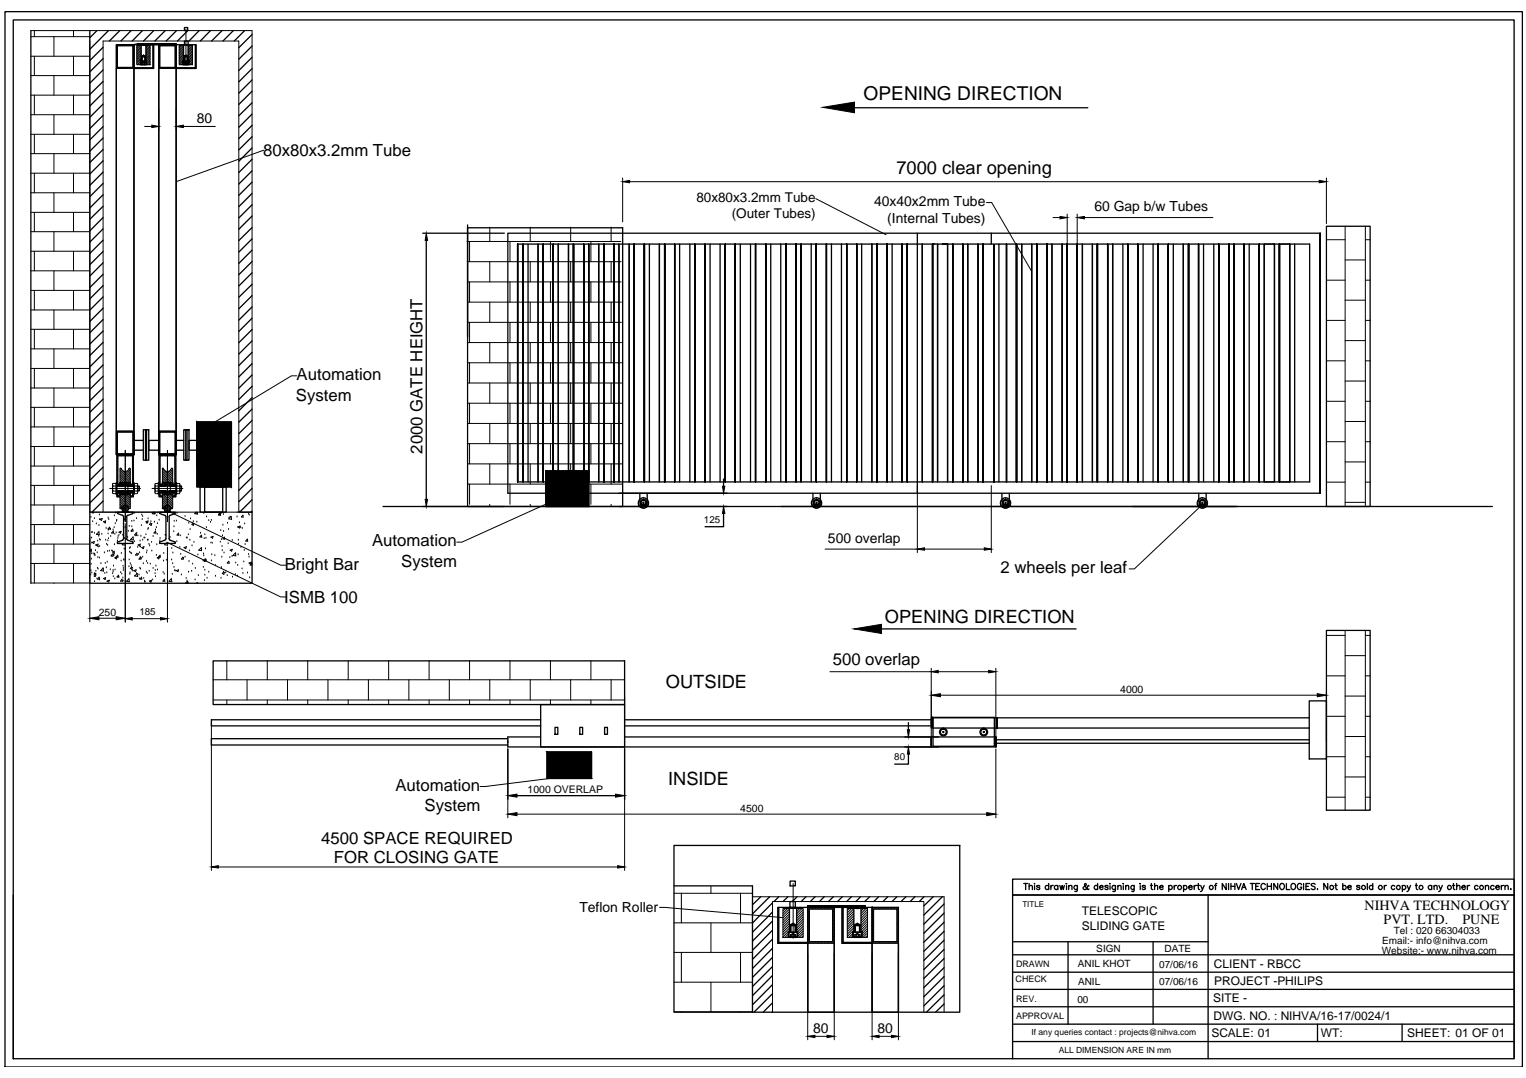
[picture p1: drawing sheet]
<svg xmlns="http://www.w3.org/2000/svg" width="297mm" height="210mm" viewBox="0 0 297 210" stroke-linecap="round" stroke-linejoin="round" font-family="sans-serif">
<defs><g id="words">
<text font-size="3.7" x="168.1" y="19.4">OPENING DIRECTION</text>
<g font-size="3.6">
<text x="174.5" y="33.9">7000 clear opening</text>
<text x="172.3" y="121.3">OPENING DIRECTION</text>
<text x="129.6" y="134.1">OUTSIDE</text>
<text x="130" y="152.8">INSIDE</text>
</g>
<g font-size="3.3">
<text x="51.2" y="30.4">80x80x3.2mm Tube</text>
<text x="57.7" y="74">Automation</text>
<text x="57.6" y="78">System</text>
<text x="82.3" y="88.3" transform="rotate(-90 82.3 88.3)">2000 GATE HEIGHT</text>
<text x="72.4" y="106.4">Automation</text>
<text x="55.4" y="110.9">Bright Bar</text>
<text x="78.1" y="110.3">System</text>
<text x="194.7" y="111.7">2 wheels per leaf</text>
<text x="55.3" y="117.5">ISMB 100</text>
<text x="162.1" y="129.4">500 overlap</text>
<text x="77" y="154">Automation</text>
<text x="82.6" y="158">System</text>
<text x="62.5" y="164.4">4500 SPACE REQUIRED</text>
<text x="65" y="168">FOR CLOSING GATE</text>
</g>
<g font-size="2.8">
<text x="265.6" y="177.1">NIHVA TECHNOLOGY</text>
<text x="269.3" y="180">PVT. LTD.</text>
<text x="284.7" y="180">PUNE</text>
</g>
<g font-size="2.7">
<text x="38.3" y="23.9">80</text>
<text x="170.1" y="40.2">40x40x2mm Tube</text>
<text x="213" y="41.1">60 Gap b/w Tubes</text>
<text x="172.7" y="43.5">(Internal Tubes)</text>
<text x="161.2" y="105.6">500 overlap</text>
<text x="112.8" y="177.7">Teflon Roller</text>
<text x="158.3" y="201.1">80</text>
<text x="170.8" y="201.1">80</text>
</g>
<g font-size="2.6">
<text x="135.6" y="39.4">80x80x3.2mm Tube</text>
<text x="142.5" y="42.5">(Outer Tubes)</text>
</g>
<g font-size="2.3">
<text x="210.6" y="178.2">TELESCOPIC</text>
<text x="210.6" y="181">SLIDING GATE</text>
<text x="236.3" y="188.5">CLIENT - RBCC</text>
<text x="236.3" y="191.8">PROJECT -PHILIPS</text>
<text x="236.1" y="195.2">SITE -</text>
<text x="235.8" y="201.9">SCALE: 01</text>
<text x="236.2" y="198.5">DWG. NO. : NIHVA/16-17/0024/1</text>
<text x="257.1" y="201.9">WT:</text>
<text x="273.9" y="201.9">SHEET: 01 OF 01</text>
</g>
<g font-size="2">
<text x="19.2" y="120">250</text>
<text x="218.1" y="135">4000</text>
<text x="102.7" y="154.5">1000 OVERLAP</text>
<text x="144.1" y="158.1">4500</text>
</g>
<g font-size="1.9">
<text x="137" y="101.8">125</text>
<text x="27.1" y="119.7">185</text>
<text x="174.1" y="148.1">80</text>
<text x="213.4" y="185.4">SIGN</text>
<text x="226.7" y="185.4">DATE</text>
<text x="269" y="185.7">Website:- www.nihva.com</text>
<text x="269" y="183.8">Email:- info@nihva.com</text>
<text x="271.3" y="181.9">Tel : 020 66304033</text>
<text x="209.8" y="188.4">ANIL KHOT</text>
<text x="209.8" y="191.8">ANIL</text>
<text x="225.6" y="188.4">07/06/16</text>
<text x="225.6" y="191.8">07/06/16</text>
<text x="209.7" y="195.2">00</text>
</g>
<g font-size="1.7">
<text x="197.7" y="191.3">CHECK</text>
<text x="197.8" y="188.3">DRAWN</text>
<text x="197.8" y="195.1">REV.</text>
<text x="197.8" y="198.4">APPROVAL</text>
<text x="200.8" y="201.6">If any queries contact : projects@nihva.com</text>
<text x="206.1" y="205">ALL DIMENSION ARE IN mm</text>
</g>
<text font-size="1.6" x="199" y="176.6">TITLE</text>
</g></defs>
<!-- layer: 0 -->
<g fill="none" stroke="#000" stroke-width=".25">
<path d="M1 2.3h295.3v205.5h-295.3zM2.6 3.9h292.1v202.2h-292.1zM6 6v107.6M17.5 6v107.6h31.6v-13.9h-2.9M18.9 6l-1.4 1.4M20.1 9.2l-2.6 2.6M20.1 11.4l-2.6 2.6M20.1 13.6l-2.6 2.6M20.1 15.9l-2.6 2.5M20.1 18.1l-2.6 2.5M21.1 6l-3.6 3.6M22.6 8.7h3.5v79.8h-3.5z"/>
<path d="M22.6 13.3v75.2M23.3 6l-2 2M25.5 6l-2 2M26.1 8.7h3.8v4.6h-3.8zM26.9 8.5h7.4v.2h-7.4zM27.3 11.8h.1M27.3 11.8v.8M27.4 11.9l.1 .7 .9-.1M27.4 12.5h1M27.5 8.8v3M27.6 11v.9M27.6 11.8l-.3 .1h1.2"/>
<path d="M27.6 12.2l.3-.1 .3 .1M27.6 12.2v.4M27.6 12.2h.6M27.7 11l-.1 .1h.7l-.1-.1v.9M27.7 11v.9M27.7 11h.5M27.7 8.7h.4v.1h-.4zM27.7 6l-2 2M27.8 12.2v.4M28.1 12.2v.4M28.2 12.2v.4M28.3 11h-.7l.3-.3 .4 .3v.9"/>
<path d="M28.3 11.8l.2 .1M28.4 8.8v3M28.4 11.9v.6M28.5 11.8v.8M29.8 8.7v4.5h-3.7M29.9 8.7v4.6h-3.8v75.2M29.9 6l-2 2M30.9 8.7h3.4v79.8h-3.4zM30.9 13.3v75.2M32.2 6l-2.1 2M34.3 8.7h3.8v4.6h-3.8zM34.4 6l-2.1 2"/>
<path d="M35.6 11.8v.8M35.6 11.9l.1 .7 1-.1M35.6 12.5h1.1M35.7 8.8v3M35.8 11v.9M35.8 11.8l-.2 .1M35.9 12.2h.6M35.9 12.2l.3-.1 .3 .1M35.9 12.2v.4M35.9 8h.7v.7h-.7zM35.9 5.4h.6v.6h-.6zM35.9 11l-.1 .1h.7l-.1-.1v.9"/>
<path d="M35.9 11h.5M35.9 11v.9M36 12.2v.4M36.3 12.2v.4M36.5 12.2v.4M36.5 11h-.7l.4-.3 .3 .3v.9M36.5 11.8l.2 .1h-1.1M36.6 6l-2.1 2M36.6 8.8v3M36.7 11.9v.6M36.7 11.8l.1 .8M38 8.7v4.5h-3.7"/>
<path d="M38.1 8.7v4.6h-3.8v75.2M38.8 6l-2 2M41 6l-2 2M43.2 6l-2 2M45.4 6l-2 2M47.6 6l-2 2M49.1 6.7l-2.6 2.6M49.1 9l-2.6 2.5M49.1 11.2l-2.6 2.5M49.1 13.4l-2.6 2.5M49.1 15.6l-2.6 2.5M49.1 17.8l-2.6 2.5"/>
<path d="M20.1 20.3l-2.6 2.5M20.1 22.5l-2.6 2.5M20.1 24.7l-2.6 2.5M20.1 26.9l-2.6 2.5M20.1 29.1l-2.6 2.6M20.1 31.3l-2.6 2.6M20.1 33.5l-2.6 2.6M20.1 35.7l-2.6 2.6M20.1 37.9l-2.6 2.6M49.1 28.8l-2.6 2.6M49.1 20l-2.6 2.5M49.1 22.2l-2.6 2.6"/>
<path d="M49.1 24.4l-2.6 2.6M49.1 26.6l-2.6 2.6M49.1 31l-2.6 2.6M49.1 33.3l-2.6 2.5M49.1 35.5l-2.6 2.5M49.1 37.7l-2.6 2.5M49.1 39.9l-2.6 2.5M166.4 21h45.4M20.1 40.2l-2.6 2.5M20.1 42.4l-2.6 2.5M20.1 44.6l-2.6 2.5M20.1 46.8l-2.6 2.5"/>
<path d="M20.1 49l-2.6 2.5M20.1 51.2l-2.6 2.5M20.1 53.4l-2.6 2.6M20.1 55.6l-2.6 2.6M20.1 57.8l-2.6 2.6M49.1 42.1l-2.6 2.5M49.1 44.3l-2.6 2.5M49.1 46.5l-2.6 2.6M49.1 48.7l-2.6 2.6M49.1 50.9l-2.6 2.6M49.1 53.1l-2.6 2.6M49.1 55.4l-2.6 2.5"/>
<path d="M49.1 57.6l-2.6 2.5M49.1 59.8l-2.6 2.5M82.3 45.4h15.9M83 46.8v50.4M91 44.4h30.2v54.2h-30.2zM91 43.8v21.8M98.8 45.4h158.2v50.6v-50.6v50.6h-158.2zM100.8 47.5v46.3v-46.3h154.1v46.3h-154.1zM101.8 47.5v46.3M102.8 47.5v46.3M104.7 47.5v46.3M105.7 47.5v46.3"/>
<path d="M107.7 47.5v46.3M108.7 47.5v46.3M110.7 47.5v46.3M111.6 47.5v47.2M113.6 47.5v46.3M114.6 47.5v46.3v-46.3M114.6 47.5v46.3M116.5 47.5v46.3M117.6 47.5v46.3M119.5 47.5v46.3M119.5 47.5v46.3zM120.5 47.5v46.3"/>
<path d="M122.5 47.5v46.3M123.4 47.5v46.3M125.4 47.5v46.3M126.4 47.5v46.3M128.4 47.5v46.3M129.4 47.5v46.3M131.3 47.5v46.3M132.3 47.5v46.3M134.3 47.5v46.3M135.3 47.5v46.3M137.2 47.5v46.3M138.2 47.5v46.3"/>
<path d="M140.2 47.5v46.3M141.2 47.5v46.3M143.1 47.5v46.3zM144.1 47.5v46.3M146.1 47.5v46.3M147.1 47.5v46.3M149.1 47.5v46.3M150 47.5v46.3M152 47.5v46.3M153 47.5v46.3M154.9 47.5v46.3M155.9 47.5v46.3v-46.3"/>
<path d="M157.9 47.5v46.3M158.9 47.5v46.3M160.9 47.5v46.3M161.8 47.5v46.3M163.8 47.5v46.3M164.8 47.5v46.3M166.8 47.5v46.3M167.7 47.5v46.3M169.7 47.5v46.3M170.7 47.5v46.3M172.7 47.5v46.3M173.7 47.5v46.3"/>
<path d="M175.6 47.5v46.3M176.6 47.5v46.3v-46.3M178.6 45.4v50.6M179.5 47.5v46.3M181.5 47.5h.5M181.5 47.5v46.3M182.5 47.5v46.3M183.5 47.5h.9h-.9M184.4 47.5v46.3M185.5 47.5v46.3M187.4 47.5v46.3M188.4 47.5v46.3"/>
<path d="M190.4 47.5v46.3M191.3 47.5v46.3v-46.3M191.3 47.5v46.3M193 45.4v2.1M193.5 47.6v46.3v-46.3M194.4 47.5v46.3M195.9 47.5v46.3M197.9 47.5v46.3M198.9 47.5v46.3M200.8 47.5v46.3M201.8 47.5v46.3M203.8 47.5v46.3z"/>
<path d="M203.8 47.5v46.3M204.8 47.5v46.3M206.8 47.5v46.3M207.7 47.5v46.3M209.7 47.5v46.3M210.7 47.5v46.3M212.6 47.5v46.3M213.6 47.5v46.3M215.6 47.5v46.3M216.6 47.5v46.3v-46.3M218.6 47.5v46.3M219.5 47.5v46.3"/>
<path d="M221.5 47.5v46.3M222.5 47.5v46.3M224.5 47.5v46.3M225.4 47.5v46.3M227.4 47.5v46.3M228.4 47.5v46.3M230.3 47.5v46.3M231.4 47.5v46.3M233.3 47.5v46.3M234.3 47.5v46.3M236.3 47.5v46.3M237.2 47.5v46.3"/>
<path d="M239.2 47.5v46.3zM240.2 47.5v46.3M242.1 47.5v46.3M243.2 47.5v46.3M245.1 47.5v46.3M246.1 47.5h2v46.3h-2zM246.1 47.5v46.3M248.1 47.5v46.3M249 47.5v46.3zM249 47.5h2v46.3h-2zM251 47.5v46.3M252 47.5v46.3"/>
<path d="M258.2 44.1h8.5v54.5h-8.5zM20.1 60l-2.6 2.6M20.1 62.2l-2.6 2.6M20.1 64.5l-2.6 2.5M20.1 66.7l-2.6 2.5M20.1 68.9l-2.6 2.5M20.1 71.1l-2.6 2.5M20.1 73.3l-2.6 2.5M20.1 75.5l-2.6 2.5M20.1 77.7l-2.6 2.6M20.1 79.9l-2.6 2.6M49.1 62l-2.6 2.5"/>
<path d="M49.1 64.2l-2.6 2.5M49.1 66.4l-2.6 2.5M49.1 68.6l-2.6 2.6M49.1 70.8l-2.6 2.6M49.1 73l-2.6 2.6M49.1 75.2l-2.6 2.6M49.1 77.4l-2.6 2.6M49.1 79.7l-2.6 2.5M20.1 82.1l-2.6 2.6M20.1 84.3l-2.6 2.6M20.1 86.5l-2.6 2.6M20.1 88.8l-2.6 2.5"/>
<path d="M20.1 91l-2.6 2.5M20.1 93.2l-2.6 2.5M20.1 95.4l-2.6 2.5M20.1 97.6l-2.2 2.1M22.9 99.9v.1M22.9 99.9v-.2h3v.2M22.9 95.6v.4h.2v-.4v.4h.3v-.3v.6M23.1 95.6h.9l-.6 .1M23.4 94l1 .6h-1l1-.6M23.4 94v.6v-.3h-.3v.3v-.3h-.2v.3M23.4 96.3l1-.6h-1l1 .6M23.4 94h2"/>
<path d="M23.4 94.6h.6h-.9M23.4 96.3h2M24.4 94l1 .6h-1l1-.6M24.4 94v.6v-.6M24.4 96.3l1-.6h-1l1 .6M24.4 96.3v-.7v.7M25.4 94v.6v-.3h.3v.3v-.3h.1v.3M25.4 94.6h-.6h.9M25.7 95.6h-.9l.6 .1M25.8 95.6v.4h-.1v-.4v.4h-.3v-.3v.6M25.9 99.9l-.1 .1M26.1 85.8h1.8"/>
<path d="M26.1 87.7h1.8M27.9 83.7h.6v5.9h-.6zM28.3 83.7h.7v5.9h-.7zM30.9 85.8h-1.9v1.9h1.9M31.1 99.9v.1M31.1 99.9v-.2h3v.2M31.2 95.6v.4h.1v-.4v.4h.3v-.3v.6M31.3 95.6h.9l-.6 .1M31.6 94l1 .6h-1l1-.6M31.6 94v.6v-.3h-.3v.3v-.3h-.1v.3M31.6 96.3l1-.6h-1l1 .6M31.6 94h2"/>
<path d="M31.6 94.6h.6h-.9M31.6 96.3h2M32.6 94l1 .6h-1l1-.6M32.6 94v.6v-.6M32.6 96.3l1-.6h-1l1 .6M32.6 96.3v-.7v.7M33.6 94v.6v-.3h.3v.3v-.3h.1v.3M33.6 94.6h-.6h.9M33.9 95.6h-.9l.6 .1M34 95.6v.4h-.1v-.4v.4h-.3v-.3v.6M34.1 99.9l-.1 .1M34.3 85.8h1.5"/>
<path d="M34.3 87.7h1.5M35.8 83.7h.6v5.9h-.6zM36.2 83.7h.6v5.9h-.6zM38.3 82.2h6.7v8.7h-6.7zM38.3 85.8h-1.5v1.9h1.5M38.3 82.2h6.7v12.6h-6.7zM38.9 94.8h5.1v4.9h-5.1zM39.8 94.8h3.5v4.9h-3.5zM49.1 81.9l-2.6 2.5M49.1 84.1l-2.6 2.5M49.1 86.3l-2.6 2.5M49.1 88.5l-2.6 2.5"/>
<path d="M49.1 90.7l-2.6 2.5M49.1 92.9l-2.6 2.6M49.1 95.1l-2.6 2.6M49.1 97.3l-2.4 2.4M49.1 99.5l-.2 .2M74.5 98.6h216M106.3 91.7h8.3v6.9h-8.3zM106.3 91.9l.1-.2 .2 .1v.2l-.2 .1M106.4 94.7l.2 .1v.2l-.2 .1-.1-.2M106.5 91.7l-.2 .1v.2l.2 .1 .1-.2M106.6 94.9l-.1-.2-.2 .1v.2l.2 .1M106.6 91.8h.3"/>
<path d="M106.6 94.8h.3M106.9 92.1h-.3M106.9 95h-.3M107 91.8l.2-.1 .1 .2-.1 .2-.2-.1M107 94.8l.2-.1 .1 .2-.1 .2-.2-.1M107.3 94.8l-.2-.1-.1 .3h.9l-.1-.3-.2 .1M107.3 92l-.2 .1-.1-.3h.9l-.1 .3-.2-.1M107.3 94.8h.3M107.6 92.1h-.3M107.9 94.8l-.2-.1-.1 .3h.6M108 94.8h.2M108.2 92.1h-.2"/>
<path d="M108.2 91.8h-.6l.1 .3 .2-.1M108.4 91.8l-.2-.1-.2 .2 .2 .2 .2-.1M108.4 94.8l-.2-.1-.2 .2 .2 .2 .2-.1M108.4 91.8h.3M108.4 94.8h.3M108.7 92.1h-.3M108.7 95h-.3M108.7 91.8l.3-.1 .1 .2-.1 .2-.3-.1M108.7 94.8l.3-.1 .1 .2-.1 .2-.3-.1M109.1 91.8l-.3-.1-.1 .2 .1 .2 .3-.1M109.1 94.8l-.3-.1-.1 .2 .1 .2 .3-.1M109.1 91.8h.6l-.1 .3-.2-.1"/>
<path d="M109.1 94.8h.3M109.4 94.8l.2-.1 .1 .3h-.6M109.4 92.1h-.3M109.7 91.8l-.2-.1-.2 .2 .2 .2 .2-.1M109.7 94.8l-.2-.1-.2 .2 .2 .2 .2-.1M109.7 91.8h.3M109.7 94.8h.3M110 92.1h-.3M110 95h-.3M110.1 91.8l.2-.1 .1 .2-.1 .2-.2-.1M110.1 94.8l.2-.1 .1 .2-.1 .2-.2-.1M110.4 91.8l-.2-.1-.2 .2 .2 .2 .2-.1"/>
<path d="M110.4 94.8l-.2-.1-.2 .2 .2 .2 .2-.1M110.4 91.8h.6l-.1 .3-.2-.1M110.4 94.8h.3M110.7 94.8l.2-.1 .1 .3h-.6M110.7 92.1h-.3M111 91.8l-.2-.1-.1 .2 .1 .2 .2-.1M111 94.8l-.2-.1-.1 .2 .1 .2 .2-.1M111 91.8h.3M111 94.8h.3M111.3 92.1h-.3M111.3 95h-.3M111.4 91.8l.2-.1 .1 .2-.1 .2-.2-.1"/>
<path d="M111.4 94.8l.2-.1 .1 .2-.1 .2-.2-.1M111.7 94.8h.3M111.7 94.8l-.2-.1-.1 .3h.6M112 92.1h-.3M112 91.8h-.6l.1 .3 .2-.1M112 91.8l.2-.1 .2 .2-.2 .2-.2-.1M112 94.8l.2-.1 .2 .2-.2 .2-.2-.1M112.3 91.8l-.2-.1-.1 .2 .1 .2 .2-.1M112.3 94.8l-.2-.1-.1 .2 .1 .2 .2-.1M112.4 91.8h.2M112.4 94.8h.2M112.6 92.1h-.2"/>
<path d="M112.6 95h-.2M112.7 91.8l.2-.1 .1 .2-.1 .2-.2-.1M112.7 94.8l.2-.1 .1 .2-.1 .2-.2-.1M113 94.8h.3M113 94.8l-.2-.1-.1 .3h.6M113.3 92.1h-.3M113.3 91.8h-.6l.1 .3 .2-.1M113.3 91.8l.2-.1 .2 .2-.2 .2-.2-.1M113.3 94.8l.2-.1 .2 .2-.2 .2-.2-.1M113.6 91.8l-.2-.1-.1 .2 .1 .2 .2-.1M113.6 94.8l-.2-.1-.1 .2 .1 .2 .2-.1M113.7 91.8h.6l-.1 .3-.2-.1"/>
<path d="M113.7 94.8h.3M114 94.8l.2-.1 .1 .3h-.6M114 92.1h-.3M114.3 91.8l-.2-.1-.2 .2 .2 .2 .2-.1M114.3 94.8l-.2-.1-.2 .2 .2 .2 .2-.1M124.3 98.1a.99 .99 0 0 0 .9 .8 .99 .99 0 0 0 1-.8M124.5 96v1.6l.6 .6h.4l.5-.6v-1.6M124.6 98l.4 .5M124.6 97.8v.1M124.7 97.6l-.1 .2M124.8 97.5l-.1 .1M124.8 98.1l.4 .3 .5-.3"/>
<path d="M124.9 97.4l-.1 .1M124.9 97.3h.2M125 98.5l.1 .1M125.1 98.5l.1 .1M125.1 97.3h.1M125.3 97.2l.1 .1M125.3 98.6h-.1M125.5 97.3h.1M125.5 98.5l-.1 .1M125.6 98.5l-.3 .1M125.6 97.4h.1M125.8 97.5l.1 .1"/>
<path d="M125.9 98.2l-.3 .3M125.9 97.6v.1M125.9 97.9h.1M125.9 98.2h.1M125.9 97.8v.1M125.9 98v.1M140.8 100v2.6h-3.6M140.8 93.3v1.4M158 98.1a.99 .99 0 0 0 .9 .8 .99 .99 0 0 0 1-.8M158.2 96v1.6l.6 .6h.4l.5-.6v-1.6M158.3 98.2l.1 .1M158.3 97.8v.1"/>
<path d="M158.3 98v.2M158.3 97.6v.2M158.4 98.3l.3 .2M158.5 97.5l-.1 .1M158.5 98.1l.4 .3 .5-.3M158.6 97.4l-.1 .1M158.6 97.3h.2M158.6 98.5l.2 .1M158.8 98.5v.1M158.8 98.6h.1M158.8 97.3h.1M159 97.2l.1 .1"/>
<path d="M159 98.6h.1M159 98.6h-.1M159.2 97.3h.1M159.2 98.5l-.1 .1M159.3 98.5l-.1 .1M159.3 97.4h.1M159.4 98.5h-.1M159.5 97.5l.1 .1M159.6 98.2l-.3 .3M159.6 97.6v.1M159.6 97.8v.1M159.6 97.9h.1"/>
<path d="M159.6 98v.1M175.6 93.8v-46.3v46.3M187.4 93.8v-46.3v46.3M191.3 93.8v-46.3v46.3M194.8 98.1a.99 .99 0 0 0 .9 .8 .99 .99 0 0 0 1-.8M195 96v1.6l.5 .6h.5l.5-.6v-1.6M195.1 98l.4 .5M195.1 97.8v.1M195.2 97.6l-.1 .2M195.2 97.5v.1M195.3 98.1l.4 .3 .5-.3M195.4 97.4l-.1 .1"/>
<path d="M195.4 97.3h.1M195.5 98.5v.1M195.5 98.5l.2 .1M195.6 97.3h.1M195.6 98.6h.1M195.7 97.2l.2 .1M195.8 98.6h.1M195.8 98.6h-.1M196 97.3h.1M196 98.5l-.1 .1M196.1 98.5l-.1 .1M196.1 97.4h.1"/>
<path d="M196.3 97.5v.1M196.4 97.6v.1M196.4 97.9h.1M196.4 98.2h.1M196.4 98l-.3 .5M196.4 97.8v.1M233.1 98.1a.99 .99 0 0 0 .9 .8 .99 .99 0 0 0 1-.8M233.3 96v1.6l.6 .6h.4l.5-.6v-1.6M233.4 98l.2 .5M233.5 97.6l-.1 .3M233.6 97.5l-.1 .1M233.6 98.4l.1 .1"/>
<path d="M233.6 98.1l.4 .3 .5-.3M233.7 98.5l.3 .1M233.7 97.4l-.1 .1M233.7 97.3h.1M233.8 98.5v.1M233.9 97.3h.1M234.1 97.2l.1 .1M234.1 98.6h-.1M234.3 97.3h.1M234.3 98.5l-.4 .1M234.4 97.4h.1M234.5 98.5h-.1"/>
<path d="M234.6 98.4l-.3 .2M234.6 97.5l.1 .1M234.7 98.2l-.2 .2M234.7 97.6v.1M234.7 98.2h.1M234.7 97.8l.1 .1M234.7 98v.1M234.8 97.9h.1M22.9 100l1 .4M23.8 100.3l.2 .3v4.3l-.2 .3M23.9 105.2l-1 .3M24.6 104.9l.3 .3"/>
<path d="M24.7 100.7v4.2M24.9 100.3l-.3 .3M24.9 105.2l.9 .3M25.8 105.5l.1 .3h-3v-.3M25.8 100l-.9 .4M31.2 100l.9 .3 .2 .3v4.3l-.2 .3-1 .3v.3h3v-.2M32.9 104.9l.2 .3 1 .4M32.9 100.7v4.2M34 100l-.9 .3-.2 .3M41.5 128.7h80.1v8.5h-80.1zM105.2 137.2h16.4v8.2h-16.4zM171.6 122.5h37.9"/>
<path d="M181.5 139.6v2zM181.6 139.7h11.9v5.6h-11.9zM194.1 139.8v2zM254.8 139.8h-73.5v2h73.5M254.8 136.5h3.4v11.3h-3.4zM258.2 122.8h8.5v35h-8.5zM98.8 145.8v9.8M98.8 143.8h-57.7v1.3h57.7M100.6 154.9h19.2M105.2 143.5h-6.4v1.9h95v-1.9M105.2 140.2h-64.1v1.1h64.1M106.5 146.4h8.6v5.2h-8.6z"/>
<path d="M108 141.6h.6v1.4h-.6zM112.9 141.6h.5v1.4h-.5zM117.7 141.6h.5v1.4h-.5zM121.6 143.5h72.2M121.6 140.2h59.7M121.6 141.3h59.7M121.6 145.8v9.8M176.1 145.4h6.6M176.8 146.8v2h-2.6M176.8 140.7v1.4M181.3 143.5v1.9zM181.3 140.6v.4"/>
<path d="M193.5 144.7h61.3M193.5 144h61.3M193.8 143.5v1.9zM2.6 174.3v31.8M131.2 164.6h55.6v32.5h-55.6zM131.2 172.5h15.3v24.6M148.1 174.6l-1.6 1.6M149.8 174.6l-3.3 3.4M150.4 175.8l-3.9 3.9M150.4 177.6l-3.9 3.9M150.4 179.4l-3.9 3.8M151.4 176.7h5.8v7h-5.8z"/>
<path d="M151.4 176.7v7h5.8v13.4M151.6 174.6l-.9 .9M151.6 176.7v6.8h5.6M153.4 174.6l-1 .9M153.7 176.9v4.5M153.8 175.5h1v1.2h-1zM153.8 171.6h1v.9h-1zM155.1 176.9v4.5M155.2 174.6l-1 .9M156.9 174.6l-.9 .9M157.2 176.3h11.2v.4h-11.2zM157.2 176.7h5.2v20.4h-5.2z"/>
<path d="M158.7 174.6l-1 .9M160.4 174.6l-.9 .9M162.2 174.6l-1 .9M163.9 176.7h5.9v7h-5.9zM163.9 176.7v7h5.9v13.4M164 174.6l-1 .9M164.1 176.7v6.8h5.7M165.7 174.6l-.9 .9M166.2 176.9v4.5M166.7 176.7h.5v.2h-.5zM167.5 174.6l-.9 .9M167.6 176.9v4.5"/>
<path d="M169.3 174.6l-1 .9M169.8 176.7h5.1v20.4h-5.1zM171 174.6l-.9 .9M172.8 174.6l-.9 .9M174.6 174.6l-.9 .9M176.4 174.6l-1 .9M178.1 174.6l-.9 .9M179.9 174.6l-1 .9M181.7 174.6l-1.9 1.8M183.4 174.6l-3.6 3.6M183.8 176l-4 3.9M183.8 177.8l-4 3.9"/>
<path d="M183.8 179.6l-4 3.9M199.3 172h.7M199.6 172v1.2M200.3 172.6l.3-.2 .3 .1 .1 .7M200.3 172v1.2M201.3 172.1h.1M201.4 172.5v.7M202.4 172.6l-.2-.2-.4 .1v.2l.4 .1 .2 .2-.2 .2-.4-.2M204.1 172.6a.38 .38 0 0 0-.5-.1 .38 .38 0 0 0 0 .6 .38 .38 0 0 0 .5-.1M204.1 172v1.2M204.6 172.4v.8M205 172.4l-.3 .1-.1 .2"/>
<path d="M205.9 172.6a.38 .38 0 0 0-.5-.1 .38 .38 0 0 0 0 .6 .38 .38 0 0 0 .5-.1M205.9 172.4v.8M206.3 172.4l.2 .8 .3-.8 .2 .8 .2-.8M207.5 172.1h.1zM207.6 172.5v.7M208 172.6l.3-.2 .3 .1 .1 .7M208 172.4v.8M209.7 172.4v1.1l-.5 .1M209.7 172.6a.38 .38 0 0 0-.5-.1 .38 .38 0 0 0 0 .6 .38 .38 0 0 0 .5-.1M212 172.5h-.2a.63 .63 0 0 1-.9 .6v-.4l.6-.4-.2-.3-.2 .2 .1 .3 .3 .5 .3 .2 .2-.1M213.7 172.6a.38 .38 0 0 0-.6-.1 .38 .38 0 0 0 0 .6 .38 .38 0 0 0 .6-.1M213.7 172v1.2"/>
<path d="M214 172.7h.7a.34 .34 0 0 0-.3-.3 .34 .34 0 0 0-.4 .3l.3 .5 .4-.2M215.7 172.6l-.2-.2-.4 .1v.2l.4 .1 .2 .2-.2 .2-.4-.2M216 172.1h.1M216.1 172.5v.7M217.1 172.4v1.1l-.5 .1M217.1 172.6a.38 .38 0 0 0-.5-.1 .38 .38 0 0 0 0 .6 .38 .38 0 0 0 .5-.1M217.6 172.6l.3-.2 .2 .1 .1 .7M217.6 172.4v.8M218.6 172.1h.1M218.7 172.5v.7M219.1 172.6l.3-.2 .3 .1v.7M219.1 172.4v.8"/>
<path d="M220.8 172.4l-.1 1.1-.4 .1M220.8 172.6a.36 .36 0 0 0-.6-.1 .36 .36 0 0 0 0 .6 .36 .36 0 0 0 .6-.1M221.9 172.1h.1zM222 172.5v.7M223 172.6l-.3-.2-.3 .1v.2l.4 .1 .2 .2-.3 .2-.4-.2M223.9 172.4h.4M224.1 172v1l.1 .1 .2 .1M224.7 172.6l.3-.2 .3 .1v.7M224.7 172v1.2M225.7 172.7h.7a.34 .34 0 0 0-.3-.3 .34 .34 0 0 0-.4 .3l.3 .5 .4-.2M227.5 172.6a.38 .38 0 0 1 .6-.1 .38 .38 0 0 1 0 .6 .38 .38 0 0 1-.6-.1M227.5 172.4v1.2"/>
<path d="M228.6 172.4v.8M229 172.4l-.3 .1-.1 .2M230.4 172.6a.38 .38 0 0 1 .5-.1 .38 .38 0 0 1 0 .6 .38 .38 0 0 1-.5-.1M230.4 172.4v1.2M231.4 172.7h.7a.39 .39 0 0 0-.5-.3 .39 .39 0 0 0-.3 .4 .39 .39 0 0 0 .3 .4l.5-.2M232.5 172.4v.8M232.9 172.4l-.3 .1-.1 .2M233.1 172.4h.4M233.3 172v1l.2 .2M233.7 172.4l.4 .8 .3-.8M234.1 173.2l-.4 .4M235.2 174.3v31.8"/>
<path d="M236.4 172.4h.4M236.9 172l-.3 .1v.1v1M238.7 172v1.2l-.8-1.2v1.2M239.1 172v1.2M239.6 172v1.2M239.6 172.6h.8M240.4 172v1.2M240.7 172l.4 1.2 .5-1.2M241.7 173.2l.4-1.2 .5 1.2M241.9 172.8h.5M243.4 172h.8M243.8 172v1.2"/>
<path d="M244.4 172.6h.5M245.2 172h-.8v1.2h.8M246.3 172.3a.44 .44 0 0 0-.5-.3 .44 .44 0 0 0-.4 .5v.2a.43 .43 0 0 0 .4 .5 .43 .43 0 0 0 .5-.3M246.7 172.6h.8M246.7 172v1.2M247.5 172v1.2M248.7 172v1.2l-.8-1.2v1.2M249.2 172.2l.1-.1a.55 .55 0 0 1 .7 .5 .55 .55 0 0 1-.7 .5l-.2-.4zM250.4 172v1.2h.7M251.5 172.1l.1-.1a.56 .56 0 0 1 .6 .7 .56 .56 0 0 1-.7 .4l-.2-.4v-.4zM253.4 172.3a.44 .44 0 0 0-.5-.3 .44 .44 0 0 0-.4 .5v.2a.43 .43 0 0 0 .4 .5 .43 .43 0 0 0 .5-.5h-.3M253.7 172v1.2"/>
<path d="M254.2 172.6h.5M254.9 172h-.7v1.2h.7M256 172.2l-.3-.2-.5 .2 .1 .2 .5 .2 .2 .3v.1l-.3 .2-.5-.2M256.5 173.1h.1M258.4 172v1.2l-.7-1.2v1.2M259.8 172.4h.5M260 172v1l.3 .2M261.4 172.6a.38 .38 0 0 1 .5-.1 .38 .38 0 0 1 0 .6 .38 .38 0 0 1-.5-.1M261.4 172v1.2M262.3 172.7h.7a.34 .34 0 0 0-.3-.3 .34 .34 0 0 0-.4 .3l.3 .5 .4-.2M264.7 172.6l-.2-.2-.4 .1v.2l.4 .1 .2 .2-.2 .2-.4-.2M266.1 172v1.2"/>
<path d="M267.2 172.6a.38 .38 0 0 0-.6-.1 .38 .38 0 0 0 0 .6 .38 .38 0 0 0 .6-.1M267.2 172v1.2M269.5 172.4v.8M269.9 172.4l-.3 .1-.1 .2M271.5 172.6a.38 .38 0 0 0-.6-.1 .38 .38 0 0 0 0 .6 .38 .38 0 0 0 .6-.1M273 172.6a.38 .38 0 0 1 .5-.1 .38 .38 0 0 1 0 .6 .38 .38 0 0 1-.5-.1M273 172.4v1.2M273.9 172.4l.3 .8 .4-.8M274.2 173.2l-.3 .4M275.5 172.4h.4M275.7 172v1l.3 .2M278.7 172.6a.38 .38 0 0 0-.6-.1 .38 .38 0 0 0 0 .6 .38 .38 0 0 0 .6-.1"/>
<path d="M278.7 172.4v.8M279.1 172.6l.3-.2 .3 .1v.7M279.1 172.4v.8M280.1 172.4l.3 .8 .4-.8M280.4 173.2l-.4 .4M282.7 172.4h.5M282.9 172v1l.3 .2M283.5 172.6l.3-.2 .3 .1 .1 .7M283.5 172v1.2M284.6 172.7h.6a.39 .39 0 0 0-.4-.3 .39 .39 0 0 0-.3 .4 .39 .39 0 0 0 .4 .4l.3-.2M285.6 172.4v.8M286.1 172.4l-.3 .1-.2 .2"/>
<path d="M287.7 172.6a.38 .38 0 0 0-.6-.1 .38 .38 0 0 0 0 .6 .38 .38 0 0 0 .6-.1M289.1 172.6l.3-.2 .3 .1 .1 .7M289.1 172.4v.8M290.8 172.6a.38 .38 0 0 0-.5-.1 .38 .38 0 0 0 0 .6 .38 .38 0 0 0 .5-.1M291.2 172.7h.6a.39 .39 0 0 0-.4-.3 .39 .39 0 0 0-.3 .4 .39 .39 0 0 0 .3 .4l.4-.2M292.2 172.4v.8M292.7 172.4l-.3 .1-.2 .2M292.9 172.6l.3-.2 .3 .1 .1 .7M292.9 172.4v.8M294 173.1h.1zM150.4 181.1l-3.9 3.9M150.4 182.9l-3.9 3.9"/>
<path d="M150.4 184.6l-3.9 4M150.4 186.4l-3.9 3.9M150.4 188.2l-3.9 3.9M150.4 189.9l-3.9 4M150.4 191.7l-3.9 4M150.4 193.5l-3.6 3.6M150.4 195.3l-1.9 1.8M150.4 197l-.1 .1M153.5 181.4v1.1M153.6 182.4h1.6M153.6 181.5v.9M153.8 180.1h1.1l-.5-.3-.6 .3v1.4"/>
<path d="M153.8 181.4h-.3v.1h1.7v-.1h-.3M153.9 182h1M153.9 182v.5M153.9 182l.5-.2 .5 .2M154 180.1h.8M154.1 182v.5M154.6 182v.5M154.8 180.1l.1 .1h-1.1l.2-.1v1.4M154.8 180.1v1.4M154.9 182v.5M154.9 180.1v1.4M155.2 181.5v.9l-.2 .1h-1.3l-.1-.1"/>
<path d="M155.2 181.4l.1 1.1M162.4 183.7v13.4M166 181.4v1.1M166.1 181.5v.9M166.1 182.4h1.6M166.4 180.1h1l-.5-.3-.5 .3v1.4M166.4 181.4h-.4v.1h1.8v-.1h-.4M166.4 182v.5M166.4 182l.5-.2 .5 .2M166.4 182h1M166.5 180.1h.8M166.7 182v.5"/>
<path d="M167.1 182v.5M167.3 180.1l.1 .1h-1l.1-.1v1.4M167.3 180.1v1.4M167.4 182v.5M167.4 180.1v1.4M167.7 181.5v.9l-.1 .1h-1.4l-.1-.1M167.8 181.4h.1M167.8 181.4v1.1M174.9 183.7v13.4M183.8 181.3l-4 3.9M183.8 183.1l-4 3.9M183.8 184.9l-4 3.9"/>
<path d="M183.8 186.6l-4 3.9M183.8 188.4l-4 3.9M183.8 190.1l-4 4M183.8 191.9l-4 4M183.8 193.7l-3.5 3.4M183.8 195.5l-1.7 1.6M197.1 196h97.6M197.1 192.6h97.6M197.1 189.3h97.6M197.1 185.9h97.6M197.1 183.4h38.1M197.1 199.4h97.6"/>
<path d="M207.9 183.4v16M224.5 183.4v16M256.5 199.4v3.4M272.9 199.4v3.4M197.1 206.1v-31.8h97.6h-97.6v-3.1h97.6v34.9M197.1 202.8h97.6"/>
<circle cx="106.4" cy="94.9" r=".06"/>
<circle cx="106.4" cy="91.9" r=".06"/>
<circle cx="107.1" cy="91.9" r=".06"/>
<circle cx="107.1" cy="94.9" r=".06"/>
<circle cx="107.8" cy="94.9" r=".06"/>
<circle cx="107.8" cy="91.9" r=".06"/>
<circle cx="108.2" cy="91.9" r=".06"/>
<circle cx="108.2" cy="94.9" r=".06"/>
<circle cx="108.4" cy="94.9" r=".06"/>
<circle cx="108.4" cy="91.9" r=".06"/>
<circle cx="108.9" cy="91.9" r=".06"/>
<circle cx="108.9" cy="94.9" r=".06"/>
<circle cx="109.5" cy="91.9" r=".06"/>
<circle cx="109.5" cy="94.9" r=".06"/>
<circle cx="110.2" cy="91.9" r=".06"/>
<circle cx="110.2" cy="94.9" r=".06"/>
<circle cx="110.8" cy="94.9" r=".06"/>
<circle cx="110.8" cy="91.9" r=".06"/>
<circle cx="111.5" cy="94.9" r=".06"/>
<circle cx="111.5" cy="91.9" r=".06"/>
<circle cx="112.2" cy="91.9" r=".06"/>
<circle cx="112.2" cy="94.9" r=".06"/>
<circle cx="112.8" cy="94.9" r=".06"/>
<circle cx="112.8" cy="91.9" r=".06"/>
<circle cx="113.5" cy="94.9" r=".06"/>
<circle cx="113.5" cy="91.9" r=".06"/>
<circle cx="114.1" cy="91.9" r=".06"/>
<circle cx="114.1" cy="94.9" r=".06"/>
<circle cx="125.2" cy="97.9" r=".99"/>
<circle cx="125.2" cy="97.9" r=".11"/>
<circle cx="125.2" cy="97.9" r=".49"/>
<circle cx="158.9" cy="97.9" r=".99"/>
<circle cx="158.9" cy="97.9" r=".11"/>
<circle cx="158.9" cy="97.9" r=".49"/>
<circle cx="195.7" cy="97.9" r=".99"/>
<circle cx="195.7" cy="97.9" r=".11"/>
<circle cx="195.7" cy="97.9" r=".49"/>
<circle cx="234" cy="97.9" r=".99"/>
<circle cx="234" cy="97.9" r=".11"/>
<circle cx="234" cy="97.9" r=".49"/>
<circle cx="183.6" cy="142.5" r=".74"/>
<circle cx="183.6" cy="142.5" r=".11"/>
<circle cx="183.6" cy="142.5" r=".57"/>
<circle cx="191.5" cy="142.5" r=".74"/>
<circle cx="191.5" cy="142.5" r=".11"/>
<circle cx="191.5" cy="142.5" r=".57"/>
<circle cx="229.6" cy="172.8" r=".39"/>
<circle cx="235.8" cy="172.8" r=".4"/>
<circle cx="259.2" cy="172.8" r=".39"/>
<circle cx="265.4" cy="172.8" r=".4"/>
<circle cx="268.7" cy="172.8" r=".39"/>
<circle cx="272.2" cy="172.8" r=".39"/>
<circle cx="276.6" cy="172.8" r=".39"/>
<circle cx="282.1" cy="172.8" r=".4"/>
<circle cx="288.4" cy="172.8" r=".39"/>
</g>
<!-- layer: object -->
<g fill="none" stroke="#000" stroke-width=".19">
<path d="M6 6h43.1v93.7h-2.6v-91.7h-26.4v91.7h-2.6v-91.7M22.6 8.7h3.5v4.6h-3.5zM22.8 8.7l-.2 .1M22.9 8.9h3v4.2h-3zM22.9 9l-.3 .2M22.9 9.2l-.3 .2M22.9 9.4l-.3 .2M22.9 9.6l-.3 .2M22.9 9.8l-.3 .2M22.9 9.9l-.3 .2M22.9 10.1l-.3 .3M22.9 10.3l-.3 .2"/>
<path d="M22.9 10.5l-.3 .2M22.9 10.7l-.3 .2M22.9 10.9l-.3 .2M22.9 11.1l-.3 .2M22.9 11.2l-.3 .3M22.9 11.5l-.3 .2M22.9 11.6l-.3 .2M22.9 11.8l-.3 .3M22.9 12l-.3 .2M22.9 12.2l-.3 .2M22.9 12.4l-.3 .2M22.9 12.6l-.3 .2"/>
<path d="M22.9 12.8l-.3 .2M22.9 13l-.3 .2M22.9 13.1l-.2 .2M23 8.7l-.4 .3M23.1 13.1l-.2 .2M23.2 8.7l-.3 .2M23.3 8.7l-.2 .2M23.3 13.1l-.2 .2M23.5 13.1l-.2 .2M23.5 8.7l-.2 .2M23.7 13.1l-.2 .2M23.7 8.7l-.2 .2"/>
<path d="M23.9 13.1l-.2 .2M23.9 8.7l-.2 .2M24 13.1l-.2 .2M24.1 8.7l-.2 .2M24.3 13.1l-.3 .2M24.3 8.7l-.2 .2M24.4 13.1l-.2 .2M24.5 8.7l-.2 .2M24.6 13.1l-.2 .2M24.7 8.7l-.2 .2M24.8 13.1l-.2 .2M24.8 8.7l-.2 .2"/>
<path d="M25 13.1l-.2 .2M25.1 8.7l-.3 .2M25.2 13.1l-.2 .2M25.2 8.7l-.2 .2M25.4 13.1l-.2 .2M25.4 8.7l-.2 .2M25.6 13.1l-.2 .2M25.6 8.7l-.2 .2M25.8 13.1l-.2 .2M25.8 8.7l-.2 .2M26 8.7l-.2 .2M26.1 8.8l-.2 .2"/>
<path d="M26.1 9l-.2 .3M26.1 9.2l-.2 .2M26.1 9.4l-.2 .2M26.1 9.6l-.2 .2M26.1 9.8l-.2 .2M26.1 10l-.2 .2M26.1 10.2l-.2 .2M26.1 10.4l-.2 .2M26.1 10.6l-.2 .2M26.1 10.7l-.2 .3M26.1 10.9l-.2 .3M26.1 11.1l-.2 .2"/>
<path d="M26.1 11.3l-.2 .2M26.1 11.5l-.2 .2M26.1 11.7l-.2 .2M26.1 11.9l-.2 .2M26.1 12.1l-.2 .2M26.1 12.3l-.2 .2M26.1 12.4l-.2 .2M26.1 12.6l-.2 .3M26.1 12.8l-.2 .2M26.1 13l-.4 .3M26.1 13.2l-.1 .1M26.6 8.8h2.6v3.8h-2.6z"/>
<path d="M26.8 8.8l-.2 .2M27.1 8.8l-.5 .5M27.3 12l-.6 .6M27.3 12.3l-.2 .3M27.4 8.8l-.8 .8M27.5 10.3l-.9 .9M27.5 9.1l-.9 .8M27.5 9.4l-.9 .8M27.5 9.7l-.9 .8M27.5 10l-.9 .8M27.5 10.6l-.9 .9M27.5 10.9l-.9 .9"/>
<path d="M27.5 11.2l-.9 .9M27.5 11.5l-.9 .8M28.6 8.8l-.2 .3M29 8.8l-.6 .6M29.2 10.1l-.8 .8M29.2 8.9l-.8 .8M29.2 9.2l-.8 .8M29.2 9.5l-.8 .8M29.2 9.8l-.8 .8M29.2 10.4l-.8 .8M29.2 10.7l-.8 .8M29.2 11l-.8 .8"/>
<path d="M29.2 11.3l-.7 .7M29.2 11.6l-.7 .7M29.2 11.9l-.6 .7M29.2 12.2l-.3 .4M29.2 12.5v.1M30.9 8.7h3.4v4.6h-3.4zM31 8.7l-.1 .1M31.1 8.9h3v4.2h-3zM31.1 9l-.2 .2M31.1 9.2l-.2 .2M31.1 9.4l-.2 .2M31.1 9.6l-.2 .2"/>
<path d="M31.1 9.8l-.2 .2M31.1 9.9l-.2 .2M31.1 10.1l-.2 .3M31.1 10.3l-.2 .2M31.1 10.5l-.2 .2M31.1 10.7l-.2 .2M31.1 10.9l-.2 .2M31.1 11.1l-.2 .2M31.1 11.2l-.2 .3M31.1 11.5l-.2 .2M31.1 11.6l-.2 .2M31.1 11.8l-.2 .3"/>
<path d="M31.1 12l-.2 .2M31.1 12.2l-.2 .2M31.1 12.4l-.2 .2M31.1 12.6l-.2 .2M31.1 12.8l-.2 .2M31.1 13l-.2 .2M31.2 13.1l-.3 .2M31.2 8.7l-.3 .3M31.4 13.1l-.2 .2M31.4 8.7l-.2 .2M31.5 13.1l-.2 .2M31.6 8.7l-.2 .2"/>
<path d="M31.8 13.1l-.3 .2M31.8 8.7l-.2 .2M31.9 13.1l-.2 .2M32 8.7l-.2 .2M32.1 13.1l-.2 .2M32.2 8.7l-.2 .2M32.3 13.1l-.2 .2M32.3 8.7l-.2 .2M32.5 13.1l-.2 .2M32.6 8.7l-.3 .2M32.7 13.1l-.2 .2M32.7 8.7l-.2 .2"/>
<path d="M32.9 8.7l-.2 .2M32.9 13.1l-.2 .2M33.1 13.1l-.2 .2M33.1 8.7l-.2 .2M33.3 8.7l-.2 .2M33.3 13.1l-.3 .2M33.4 13.1l-.2 .2M33.5 8.7l-.2 .2M33.6 13.1l-.2 .2M33.7 8.7l-.3 .2M33.8 13.1l-.2 .2M33.9 8.7l-.2 .2"/>
<path d="M34 13.1l-.2 .2M34 8.7l-.2 .2M34.2 8.7l-.2 .2M34.3 8.8l-.2 .2M34.3 9l-.2 .3M34.3 9.2l-.2 .2M34.3 9.4l-.2 .2M34.3 9.6l-.2 .2M34.3 9.8l-.2 .2M34.3 10l-.2 .2M34.3 10.2l-.2 .2M34.3 10.4l-.2 .2"/>
<path d="M34.3 10.6l-.2 .2M34.3 10.7l-.2 .3M34.3 10.9l-.2 .3M34.3 11.1l-.2 .2M34.3 11.3l-.2 .2M34.3 11.5l-.2 .2M34.3 11.7l-.2 .2M34.3 11.9l-.2 .2M34.3 12.1l-.2 .2M34.3 12.3l-.2 .2M34.3 12.4l-.2 .2M34.3 12.6l-.2 .3"/>
<path d="M34.3 12.8l-.2 .2M34.3 13l-.3 .3M34.3 13.2l-.1 .1M34.9 8.8h2.6v3.8h-2.6zM35.1 8.8l-.2 .2M35.3 8.8l-.4 .5M35.6 12l-.6 .6M35.6 12.3l-.3 .3M35.6 8.8l-.7 .8M35.7 10.6l-.8 .9M35.7 9.1l-.8 .8M35.7 9.4l-.8 .8"/>
<path d="M35.7 9.7l-.8 .8M35.7 10l-.8 .8M35.7 10.3l-.8 .9M35.7 10.9l-.8 .9M35.7 11.2l-.8 .9M35.7 11.5l-.8 .8M36.9 8.8l-.3 .3M37.2 8.8l-.6 .6M37.5 8.9l-.9 .8M37.5 9.5l-.9 .8M37.5 9.2l-.9 .8M37.5 9.8l-.9 .8"/>
<path d="M37.5 10.1l-.9 .8M37.5 10.4l-.9 .8M37.5 10.7l-.9 .8M37.5 11l-.8 .8M37.5 11.3l-.7 .7M37.5 11.6l-.7 .7M37.5 11.9l-.7 .7M37.5 12.2l-.4 .4M37.5 12.5l-.1 .1M17.5 99.7h28.7M21.9 94.4v1.5M22 95.6l-.1-1.3 .1-.2h.6v2h-.6l-.1-.2 .1-.3h.6"/>
<path d="M22 94.6h.6M22.6 94h.1v2.3h-.1zM22.6 83.9h3.5v4.6h-3.5zM22.7 88.5h.1M22.7 94.6h3.3M22.7 95.6h3.3M22.8 83.9l-.2 .2M22.9 84.1h3v4.2h-3zM22.9 84.2l-.3 .2M22.9 84.4l-.3 .2M22.9 84.6l-.3 .2M22.9 84.8l-.3 .2"/>
<path d="M22.9 85l-.3 .2M22.9 85.2l-.3 .2M22.9 85.4l-.3 .2M22.9 85.5l-.3 .3M22.9 85.8l-.3 .2M22.9 85.9l-.3 .2M22.9 86.1l-.3 .2M22.9 86.3l-.3 .2M22.9 86.5l-.3 .2M22.9 86.7l-.3 .2M22.9 86.9l-.3 .2M22.9 87.1l-.3 .2"/>
<path d="M22.9 87.2l-.3 .2M22.9 87.4l-.3 .3M22.9 87.6l-.3 .2M22.9 87.8l-.3 .2M22.9 88l-.3 .2M22.9 88.2l-.3 .2M22.9 95.6l-.2 .1M22.9 94.4l.3 .2M22.9 94.3l.4 .3M22.9 95.6v.9h.5M22.9 96h.1M22.9 95.7l.3 .3"/>
<path d="M22.9 95.6l.4 .4M22.9 88.3l-.2 .2M22.9 89.1l-.2 .2M22.9 89.3l-.2 .2M22.9 90l-.2 .2M22.9 90.2l-.2 .2M22.9 91.6l-.2 .2M22.9 92.5l-.2 .2M22.9 93l-.2 .2M22.9 93.9l-.2 .2M22.9 94.6h.1M22.9 95.8l-.2 .2"/>
<path d="M22.9 96l-.2 .2M22.9 88.5l-.2 .3M22.9 88.8l-.2 .2M22.9 89.5l-.2 .2M22.9 89.7l-.2 .2M22.9 90.5l-.2 .2M22.9 90.7l-.2 .2M22.9 90.9l-.2 .2M22.9 91.1l-.2 .2M22.9 91.4l-.2 .2M22.9 91.8l-.2 .2M22.9 92.1l-.2 .2"/>
<path d="M22.9 92.3l-.2 .2M22.9 92.8l-.2 .1M22.9 93.2l-.2 .2M22.9 93.5l-.2 .2M22.9 93.7l-.2 .2M22.9 94.1l-.2 .2M22.9 94.4l-.2 .2M22.9 96.3l-.2 .2M22.9 96.5l-.2 .2M22.9 95.8l.2 .2M23 83.9l-.4 .3M23 94.3l.4 .3"/>
<path d="M23 95.6l.4 .3M23.1 96.5l-.2 .3M23.1 88.3l-.2 .2M23.2 83.9l-.3 .2M23.2 95.6l.2 .2M23.2 88.5l-.2 .3M23.2 96.6l-.1 .2M23.2 94.3l.2 .1M23.2 96.5v.3M23.2 95.6l.2 .1M23.3 83.9l-.2 .2M23.3 88.3l-.2 .2"/>
<path d="M23.4 92.9l1 1.1M23.4 92.6l1.4 1.4M23.4 92.2l1.7 1.8M23.4 91.8l2 2M23.4 91.5l2 2M23.4 97.1l1.5 1.5M23.4 96.4l2 2M23.4 95.7v3.3h.1M23.4 94.3h.1M23.4 97.4l.9 1-.6 .6M23.4 94h.1M23.4 93.6l.3 .4"/>
<path d="M23.4 93.2l.7 .8M23.4 98.8l.2 .2M23.4 98.5l.3 .3M23.4 98.2l.4 .4M23.4 97.8l.6 .7M23.4 95.6l.1 .1M23.4 91.2l.3 .3M23.4 94.6h.1M23.5 88.3l-.2 .2M23.5 95.6l.1 .1M23.5 91.2h.1M23.5 99a.85 .85 0 0 1 .8-.6 .85 .85 0 0 1 .9 .6"/>
<path d="M23.5 91.2h-.1v3.4l-.3-.3M23.5 83.9l-.2 .2M23.5 94.6h.1M23.6 96.3l1.8 1.7M23.6 91.2a.78 .78 0 0 0 .8 .6 .78 .78 0 0 0 .7-.6M23.6 95.6l.1 .1M23.7 88.3l-.5 .5M23.7 94.6h.1M23.7 83.9l-.2 .2M23.7 95.6l.1 .1M23.8 95.6l.1 .1M23.9 88.3l-.4 .5"/>
<path d="M23.9 91.7l1.5 1.5M23.9 94.6h.1M23.9 83.9l-.2 .2M24 96.3l1.4 1.4M24 88.3l-.3 .5M24 98.5l-.2 .2M24.1 83.9l-.2 .2M24.1 88.5l-.2 .3M24.3 88.3l-.3 .2M24.3 96.3l1.1 1M24.3 83.9l-.2 .2M24.3 88.5l-.2 .3"/>
<path d="M24.4 91.8l1 1M24.4 88.3l-.2 .2M24.5 83.9l-.2 .2M24.6 98.5l-.9 .8M24.6 88.3l-.2 .2M24.6 96.3l.8 .7M24.7 83.9l-.2 .2M24.7 91.8l.7 .6M24.7 98.5l-.9 .9M24.8 94.6h.1M24.8 95.6v.1M24.8 88.3l-.4 .5"/>
<path d="M24.8 99.6l.2 .1M24.8 94.6l.2 1.1M24.8 98.6l-1.1 1.1M24.8 83.9l-.2 .2M24.9 94.7h1.1M24.9 95.5h1.1M24.9 91.6l.5 .5M24.9 98.7l-.9 .9M24.9 94.6h.1M25 98.7l.3 .3M25 96.3l.4 .3M25 98.9l-.8 .8"/>
<path d="M25 88.3l-.4 .5M25 99.1l-.6 .6M25 95.6l.1 .1M25.1 83.9l-.3 .2M25.1 91.5l.3 .3M25.1 88.5l-.3 .3M25.1 94.6h.1M25.1 95.6l.1 .1M25.1 91.2l.3 .2M25.2 91.2h.1M25.2 88.3l-.2 .2M25.2 99h.1"/>
<path d="M25.2 83.9l-.2 .2M25.2 95.6l.1 .1M25.3 88.5l-.2 .3M25.3 94.6h.1M25.4 96.8h.6v-8.3h-3.3v8.3h.7l2 1.9M25.4 96.3h.1M25.4 94.3l.3 .3M25.4 95.6l.3 .4M25.4 91.3v3.3M25.4 95.7v3.3M25.4 94.5l.1 .1M25.4 94.4l.2 .2"/>
<path d="M25.4 95.8l.1 .2M25.4 95.7l.2 .3M25.4 88.3l-.2 .2M25.4 94.3l.4 .3v-5.8h-2.9v5.8M25.4 83.9l-.2 .2M25.5 95.6l.3 .3 .2-.2M25.5 96.5v.3M25.6 94.3l.2 .2 .2-.2M25.6 95.6l.2 .2M25.6 88.3l-.2 .2M25.6 83.9l-.2 .2M25.7 96.5l-.2 .2"/>
<path d="M25.7 95.6l.1 .1 .1-.1M25.7 94.3l.1 .1M25.8 95.6v.9h-.4M25.8 88.3l-.5 .5M25.8 83.9l-.2 .2M26 94h.1v2.3h-.1zM26 83.9l-.2 .2M26 89l-.2 .2M26 89.7l-.2 .2M26 89.9l-.2 .2M26 90.8l-.2 .2M26 91.3l-.2 .2"/>
<path d="M26 91.6l-.2 .2M26 92.9l-.2 .3M26 93.2l-.2 .2M26 93.9l-.2 .2M26 94.1l-.2 .2M26 96l-.2 .2M26 88.8l-.2 .2M26 89.2l-.2 .2M26 89.4l-.2 .2M26 90.2l-.2 .2M26 90.4l-.2 .2M26 90.6l-.2 .2"/>
<path d="M26 91.1l-.2 .2M26 91.8l-.2 .2M26 92l-.2 .2M26 92.2l-.2 .2M26 92.5l-.2 .2M26 92.7l-.2 .2M26 93.4l-.2 .2M26 93.6l-.2 .2M26 94.6h-.1M26 96.2l-.2 .2M26 96.4l-.3 .4M26 96.6l-.1 .2"/>
<path d="M26.1 84.1l-.2 .2M26.1 84.3l-.2 .2M26.1 84.4l-.2 .3M26.1 84.7l-.2 .2M26.1 84.8l-.2 .2M26.1 85l-.2 .2M26.1 85.2l-.2 .2M26.1 85.4l-.2 .2M26.1 85.6l-.2 .2M26.1 85.8l-.2 .2M26.1 86l-.2 .2M26.1 86.1l-.2 .2"/>
<path d="M26.1 86.3l-.2 .3M26.1 86.5l-.2 .2M26.1 86.7l-.2 .2M26.1 86.9l-.2 .2M26.1 87.1l-.2 .2M26.1 87.3l-.2 .2M26.1 87.5l-.2 .2M26.1 87.7l-.2 .2M26.1 87.9l-.2 .2M26.1 88l-.2 .3M26.1 88.3l-.6 .5M26.1 88.4l-.3 .4"/>
<path d="M26.1 94.4v1.5M26.2 95.6l-.1-1.3 .1-.2h.5l.1 1-.1 .5M26.2 95.6h.5v.5h-.5l-.1-.3zM26.2 94.6h.5M26.8 94.6h.3M26.8 95.6h.3M26.8 94.7h.3M26.8 94.4v1.5M27.1 94.6v1M27.1 94.6v.1M27.1 94.7v.8h-.3M27.1 95.5v.1"/>
<path d="M30.2 94.4v1.5M30.2 94.1l-.1 1 .1 .5M30.2 95.6v.5M30.3 94.1h.5v2h-.5M30.3 94.6h.5M30.3 95.6h.5M30.8 94h.1v2.3h-.1zM30.9 83.9h3.4v4.6h-3.4zM30.9 88.5h.1M30.9 95.7l.3-.1v.9h.4M30.9 94.6h3.3M30.9 95.6h3.3"/>
<path d="M31 83.9l-.1 .2M31.1 84.1h3v4.2h-3zM31.1 84.2l-.2 .2M31.1 84.4l-.2 .2M31.1 84.6l-.2 .2M31.1 84.8l-.2 .2M31.1 85l-.2 .2M31.1 85.2l-.2 .2M31.1 85.4l-.2 .2M31.1 85.5l-.2 .3M31.1 85.8l-.2 .2M31.1 85.9l-.2 .2"/>
<path d="M31.1 86.1l-.2 .2M31.1 86.3l-.2 .2M31.1 86.5l-.2 .2M31.1 86.7l-.2 .2M31.1 86.9l-.2 .2M31.1 87.1l-.2 .2M31.1 87.2l-.2 .2M31.1 87.4l-.2 .3M31.1 87.6l-.2 .2M31.1 87.8l-.2 .2M31.1 88l-.2 .2M31.1 88.2l-.2 .2"/>
<path d="M31.2 94.4l.2 .2M31.2 94.3l.3 .3M31.2 95.7l.2 .3M31.2 95.6l.3 .4M31.2 88.3l-.3 .2M31.2 89.1l-.3 .2M31.2 89.3l-.3 .2M31.2 89.5l-.3 .2M31.2 89.7l-.3 .2M31.2 91.1l-.3 .2M31.2 94.6h.1M31.2 88.8l-.3 .2"/>
<path d="M31.2 90l-.3 .2M31.2 90.2l-.3 .2M31.2 90.5l-.3 .2M31.2 90.7l-.3 .2M31.2 90.9l-.3 .2M31.2 91.4l-.3 .2M31.2 91.6l-.3 .2M31.2 91.8l-.3 .2M31.2 92.1l-.3 .2M31.2 92.3l-.3 .2M31.2 92.5l-.3 .2M31.2 92.8l-.3 .1"/>
<path d="M31.2 93l-.3 .2M31.2 93.2l-.3 .2M31.2 93.5l-.3 .2M31.2 93.7l-.3 .2M31.2 93.9l-.3 .2M31.2 94.1l-.3 .2M31.2 94.4l-.3 .2M31.2 94.6h-.1M31.2 95.8l-.3 .2M31.2 96l-.3 .2M31.2 96.3l-.3 .2M31.2 96.5l-.3 .2"/>
<path d="M31.2 96h.1M31.2 95.8l.1 .2M31.2 83.9l-.3 .3M31.2 88.5l-.3 .3M31.2 94.3l.4 .3M31.3 95.6l.3 .3M31.3 96.5l-.2 .3M31.4 88.3l-.2 .2M31.4 95.6l.2 .2M31.4 83.9l-.2 .2M31.4 88.5l-.2 .3M31.5 94.3l.1 .1"/>
<path d="M31.5 96.6l-.1 .2M31.5 96.5v.3M31.5 95.6l.1 .1M31.5 88.3l-.2 .2M31.6 99h.1M31.6 83.9l-.2 .2M31.6 94h.1M31.6 92.9l1.1 1.1M31.6 92.6l1.4 1.4M31.6 92.2l1.8 1.8M31.6 91.8l2 2M31.6 91.5l2 2"/>
<path d="M31.6 97.1l1.5 1.5M31.6 96.4l2 2M31.6 94.3h.1M31.6 93.6l.4 .4M31.6 93.2l.7 .8M31.6 91.3v3.3l-.2-.3M31.6 95.7v3.3M31.6 98.8l.2 .2M31.6 98.5l.3 .3M31.6 98.2l.5 .4M31.6 97.8l.7 .7M31.6 97.4l1 1-.6 .6"/>
<path d="M31.6 95.6l.1 .1M31.6 91.2h.1M31.7 94.6h.1M31.8 88.3l-.3 .2M31.8 95.6v.1M31.8 91.2h-.1l.3 .3M31.8 99h-.1M31.8 83.9l-.2 .2M31.8 94.6h.1M31.8 91.2a.78 .78 0 0 0 .8 .6 .78 .78 0 0 0 .7-.6M31.8 96.3l1.8 1.7M31.8 95.6l.1 .1"/>
<path d="M31.9 94.6h.1M31.9 88.5l-.2 .3M31.9 88.3l-.4 .5M32 83.9l-.2 .2M32 95.6v.1M32 94.6h.1M32.1 95.6l.1 .1M32.1 88.3l-.2 .2M32.1 91.7l1.5 1.5M32.1 94.6h.1M32.1 99.6l-.1 .1M32.2 96.3l1.4 1.4"/>
<path d="M32.2 83.9l-.2 .2M32.3 88.3l-.4 .5M32.3 98.5l-.3 .2M32.3 83.9l-.2 .2M32.3 88.5l-.1 .3M32.5 88.3l-.2 .2M32.6 96.3l1 1M32.6 83.9l-.3 .2M32.6 88.5l-.2 .3M32.6 91.8l1 1M32.7 88.3l-.2 .2M32.7 83.9l-.2 .2"/>
<path d="M32.8 98.5l-.8 .8M32.8 88.5l-.2 .3M32.9 83.9l-.2 .2M32.9 88.3l-.2 .2M32.9 96.3l.7 .7M32.9 91.8l.7 .6M33 98.5l-1 .9M33 94.6h.1M33 95.6l.1 .1M33.1 88.3l-.2 .2M33.1 99.6l.1 .1M33.1 94.6l.1 1.1"/>
<path d="M33.1 98.6l-.9 1M33.1 83.9l-.2 .2M33.1 91.6l.5 .5M33.1 94.7h1.1M33.1 95.5h1.1M33.2 98.7l-.9 .9M33.2 94.6h.1M33.2 98.9l-.7 .8M33.2 98.7l.4 .3M33.2 96.3l.4 .3M33.2 95.6l.1 .1M33.3 83.9l-.2 .2"/>
<path d="M33.3 88.3l-.4 .5M33.3 91.5l.3 .3M33.3 88.5l-.2 .3M33.3 99.1l-.6 .6M33.3 94.6h.1M33.3 99a.78 .78 0 0 0-.7-.6 .78 .78 0 0 0-.8 .6M33.4 95.6v.1M33.4 91.2h.2M33.4 99h.1M33.4 91.2l.2 .2M33.4 94.6h.1M33.4 88.3l-.2 .2"/>
<path d="M33.5 83.9l-.2 .2M33.5 95.6l.1 .1M33.5 88.5l-.2 .3M33.5 94.6h.1M33.6 96.3h.1M33.6 96.8h.6v-8.3h-3.3v8.3h.7l2 1.9M33.6 94.3l.4 .3M33.6 95.6l.4 .4M33.6 88.3l-.2 .2M33.6 91.3v3.3M33.6 95.7v3.3M33.6 94.5l.1 .1"/>
<path d="M33.6 94.4l.2 .2M33.6 95.8l.1 .2M33.6 95.7l.3 .3M33.7 83.9l-.3 .2M33.7 94.3l.3 .3v-5.8h-2.8v5.8M33.7 95.6l.3 .3 .2-.2M33.7 96.5v.3M33.8 94.3l.2 .2 .2-.2M33.8 95.6l.2 .2M33.8 88.3l-.2 .2M33.9 83.9l-.2 .2M33.9 96.5l-.2 .2"/>
<path d="M33.9 94.3l.1 .1M34 95.6v.1l.2-.1M34 88.3l-.5 .5M34 95.6v.9h-.4M34 83.9l-.2 .2M34.2 88.5l-.2 .3M34.2 94h.2v2.3h-.2zM34.2 83.9l-.2 .2M34.2 88.8l-.2 .2M34.2 89l-.2 .2M34.2 89.2l-.2 .2M34.2 89.4l-.2 .2"/>
<path d="M34.2 89.7l-.2 .2M34.2 89.9l-.2 .2M34.2 90.2l-.2 .2M34.2 90.4l-.2 .2M34.2 90.6l-.2 .2M34.2 90.8l-.2 .2M34.2 91.1l-.2 .2M34.2 91.3l-.2 .2M34.2 91.6l-.2 .2M34.2 91.8l-.2 .2M34.2 92l-.2 .2M34.2 92.2l-.2 .2"/>
<path d="M34.2 92.5l-.2 .2M34.2 92.7l-.2 .2M34.2 92.9l-.2 .3M34.2 93.2l-.2 .2M34.2 93.4l-.2 .2M34.2 93.6l-.2 .2M34.2 93.9l-.2 .2M34.2 94.1l-.2 .2M34.2 94.6h.1M34.2 96l-.2 .2M34.2 96.2l-.2 .2M34.2 96.4l-.3 .4"/>
<path d="M34.2 96.6l-.1 .2M34.3 84.1l-.2 .2M34.3 84.3l-.2 .2M34.3 84.4l-.2 .3M34.3 84.7l-.2 .2M34.3 84.8l-.2 .2M34.3 85l-.2 .2M34.3 85.2l-.2 .2M34.3 85.4l-.2 .2M34.3 85.6l-.2 .2M34.3 85.8l-.2 .2M34.3 86l-.2 .2"/>
<path d="M34.3 86.1l-.2 .2M34.3 86.3l-.2 .3M34.3 86.5l-.2 .2M34.3 86.7l-.2 .2M34.3 86.9l-.2 .2M34.3 87.1l-.2 .2M34.3 87.3l-.2 .2M34.3 87.5l-.2 .2M34.3 87.7l-.2 .2M34.3 87.9l-.2 .2M34.3 88l-.2 .3M34.3 88.3l-.5 .5"/>
<path d="M34.3 88.4l-.1 .1M34.4 94.4v1.5M34.5 94.6h.4M34.9 94.1l.1 1-.1 .5M34.9 95.6v.5M34.9 94.1h-.4l-.1 .2v1.3M34.9 95.6h-.4l-.1 .2 .1 .3h.4M35.1 94.4v1.5M35.1 94.6h.2M35.1 95.6h.2M35.1 94.7h.2M35.3 94.6v1"/>
<path d="M35.3 94.6v.1M35.3 94.7v.8h-.2M35.3 95.5v.1M146.5 174.6h37.3v22.5M146.5 175.5v21.6M152.4 176.9h3.9v5.6h-3.9zM152.9 176.9l-.5 .5M153.3 176.9l-.9 .9M153.7 177l-1.3 1.3M153.7 177.5l-1.3 1.2M153.7 178l-1.3 1.2M153.7 178.4l-1.3 1.2"/>
<path d="M153.7 178.8l-1.3 1.3M153.7 179.3l-1.3 1.3M153.7 179.8l-1.3 1.2M155.2 176.9l-.1 .1M155.7 176.9l-.6 .6M156.1 176.9l-1 1M156.3 178.5l-1.2 1.3M156.3 177.2l-1.2 1.2M156.3 177.6l-1.2 1.2M156.3 178l-1.2 1.3M156.3 179l-1.2 1.2M156.3 179.4l-1.2 1.3"/>
<path d="M156.3 179.9l-1.2 1.3M157.3 176.7h-.1M157.6 177h4.5v6.3h-4.5zM157.6 176.7l-.4 .3M157.6 177.3l-.4 .3M157.6 177.6l-.4 .3M157.6 177.8l-.4 .4M157.6 178.1l-.4 .4M157.6 178.4l-.4 .4M157.6 178.7l-.4 .3M157.6 179l-.4 .3M157.6 179.3l-.4 .3"/>
<path d="M157.6 179.6l-.4 .3M157.6 179.9l-.4 .3M157.9 176.7l-.7 .6M158.2 176.7l-.4 .3M158.4 176.7l-.3 .3M158.7 176.7l-.3 .3M159 176.7l-.3 .3M159.3 176.7l-.3 .3M159.6 176.7l-.3 .3M159.9 176.7l-.3 .3M160.1 176.7l-.3 .3M160.4 176.7l-.3 .3"/>
<path d="M160.7 176.7l-.3 .3M161 176.7l-.3 .3M161.3 176.7l-.3 .3M161.6 176.7l-.4 .3M161.9 176.7l-.4 .3M162.2 176.7l-.4 .3M162.4 176.8l-.3 .3M162.4 177l-.3 .4M162.4 177.3l-.3 .4M162.4 177.6l-.3 .4M162.4 177.9l-.3 .4M162.4 178.2l-.3 .3"/>
<path d="M162.4 178.5l-.3 .3M162.4 178.8l-.3 .3M162.4 179.1l-.3 .3M162.4 179.4l-.3 .2M162.4 179.6l-.3 .3M162.4 179.9l-.3 .3M164.9 176.9h4v5.6h-4zM165.4 176.9l-.5 .4M165.8 176.9l-.9 .8M166.2 176.9l-1.3 1.3M166.2 177.4l-1.3 1.3M166.2 177.9l-1.3 1.2"/>
<path d="M166.2 178.3l-1.3 1.3M166.2 178.8l-1.3 1.3M166.2 179.3l-1.3 1.2M166.2 179.7l-1.3 1.3M167.6 176.9h.1M168.1 176.9l-.5 .5M168.6 176.9l-1 1M168.9 177.1l-1.3 1.2M168.9 177.5l-1.3 1.3M168.9 178l-1.3 1.3M168.9 178.5l-1.3 1.2M168.9 178.9l-1.3 1.3"/>
<path d="M168.9 179.4l-1.3 1.2M168.9 179.9l-1.3 1.2M169.8 176.7h.1M169.8 176.7h5.1v7h-5.1zM170.1 177h4.5v6.3h-4.5zM170.1 176.7l-.3 .3M170.1 177.2l-.3 .4M170.1 177.5l-.3 .3M170.1 177.8l-.3 .3M170.1 178.1l-.3 .3M170.1 178.4l-.3 .3M170.1 178.7l-.3 .3"/>
<path d="M170.1 179l-.3 .3M170.1 179.2l-.3 .4M170.1 179.5l-.3 .4M170.1 179.8l-.3 .4M170.3 176.7l-.5 .6M170.6 176.7l-.3 .3M170.9 176.7l-.3 .3M171.2 176.7l-.3 .3M171.5 176.7l-.3 .3M171.7 176.7l-.2 .3M172 176.7l-.3 .3M172.3 176.7l-.3 .3"/>
<path d="M172.6 176.7l-.3 .3M172.9 176.7l-.3 .3M173.2 176.7l-.3 .3M173.5 176.7l-.3 .3M173.8 176.7l-.4 .3M174.1 176.7l-.4 .3M174.4 176.7l-.4 .3M174.6 176.7l-.3 .3M174.9 176.7l-.3 .3M174.9 177l-.3 .3M174.9 177.3l-.3 .3M174.9 177.6l-.3 .3"/>
<path d="M174.9 177.9l-.3 .3M174.9 178.2l-.3 .3M174.9 178.5l-.3 .3M174.9 178.7l-.3 .4M174.9 179l-.3 .4M174.9 179.3l-.3 .3M174.9 179.6l-.3 .3M174.9 179.9l-.3 .3M150.4 197.1v-21.6h29.4v21.6M153.5 181.8l-.7 .7M153.5 182.3l-.3 .2M153.7 181.2l-1.3 1.2"/>
<path d="M153.7 180.2l-1.3 1.3M153.7 180.7l-1.3 1.3M156.3 180.8l-1 1.1M156.3 180.4l-1 1M156.3 181.3l-1 1.1M156.3 181.8l-.8 .7M156.3 182.2l-.3 .3M157.6 180.2l-.4 .3M157.6 180.5l-.4 .2M157.6 180.7l-.4 .3M157.6 181l-.4 .3M157.6 181.3l-.4 .3"/>
<path d="M157.6 181.6l-.4 .3M157.6 181.8l-.4 .4M157.6 182.1l-.4 .4M157.6 182.4l-.4 .4M157.6 182.7l-.4 .3M157.6 183l-.4 .3M157.6 183.3l-.4 .3M157.8 183.3l-.3 .4M158.1 183.3l-.4 .4M158.4 183.3l-.4 .4M158.7 183.3l-.4 .4M159 183.3l-.4 .4"/>
<path d="M159.2 183.3l-.3 .4M159.5 183.3l-.3 .4M159.8 183.3l-.3 .4M160.1 183.3l-.3 .4M160.4 183.3l-.3 .4M160.7 183.3l-.3 .4M161 183.3l-.4 .4M161.2 183.3l-.3 .4M161.5 183.3l-.3 .4M161.8 183.3l-.3 .4M162.3 183.7h-5.1v-7h5.2v7M162.4 180.2l-.3 .3"/>
<path d="M162.4 180.5l-.3 .3M162.4 180.8l-.3 .3M162.4 181l-.3 .4M162.4 181.3l-.3 .4M162.4 181.6l-.3 .4M162.4 181.9l-.3 .4M162.4 182.2l-.3 .3M162.4 182.5l-.3 .3M162.4 182.8l-.3 .3M162.4 183.1l-.6 .6M162.4 183.4l-.3 .3M166 181.8l-.8 .7"/>
<path d="M166 182.2l-.3 .3M166.2 180.2l-1.3 1.2M166.2 180.7l-1.3 1.2M166.2 181.1l-1.3 1.3M168.9 180.7l-1.1 1.1M168.9 180.3l-1.1 1.1M168.9 181.2l-1.1 1.1M168.9 181.7l-.9 .8M168.9 182.1l-.5 .4M170.1 180.1l-.3 .4M170.1 180.4l-.3 .3M170.1 180.7l-.3 .3"/>
<path d="M170.1 181l-.3 .3M170.1 181.3l-.3 .3M170.1 181.6l-.3 .2M170.1 181.8l-.3 .3M170.1 182.1l-.3 .3M170.1 182.4l-.3 .3M170.1 182.7l-.3 .3M170.1 183l-.3 .3M170.1 183.2l-.3 .4M170.3 183.3l-.4 .4M170.6 183.3l-.4 .4M170.9 183.3l-.4 .4"/>
<path d="M171.2 183.3l-.4 .4M171.4 183.3l-.3 .4M171.7 183.3l-.3 .4M172 183.3l-.3 .4M172.3 183.3l-.3 .4M172.6 183.3l-.3 .4M172.8 183.3l-.2 .4M173.1 183.3l-.3 .4M173.4 183.3l-.3 .4M173.7 183.3l-.3 .4M174 183.3l-.3 .4M174.3 183.3l-.4 .4"/>
<path d="M174.9 180.2l-.3 .3M174.9 180.5l-.3 .3M174.9 180.7l-.3 .3M174.9 181l-.3 .3M174.9 181.3l-.3 .3M174.9 181.6l-.3 .3M174.9 181.9l-.3 .3M174.9 182.2l-.3 .3M174.9 182.5l-.3 .3M174.9 182.7l-.3 .4M174.9 183l-.7 .7M174.9 183.3l-.4 .4"/>
<path d="M174.9 183.6l-.1 .1"/>
<circle cx="24.4" cy="99" r=".66"/>
<circle cx="32.6" cy="99" r=".66"/>
</g>
<!-- layer: 0 -->
<g fill="none" stroke="#000" stroke-width=".19">
<path d="M6 7.1h11.5M6 11h11.5M6 14.7h11.5M6 18.5h11.5M6.7 6v1.1M6.7 11v3.7M6.7 18.5v3.8M10.5 7.1v3.9M10.5 14.7v3.8M14.3 6v1.1M14.3 11v3.7M14.3 18.5v3.8"/>
<path d="M6 22.3h11.5M6 26.1h11.5M6 29.9h11.5M6 33.7h11.5M6 37.5h11.5M6.7 26.1v3.8M6.7 33.7v3.8M10.5 22.3v3.8M10.5 29.9v3.8M10.5 37.5v3.8M14.3 26.1v3.8M14.3 33.7v3.8"/>
<path d="M28.2 24.6h1.3M30.9 21.2v4.1M34.3 21.2v4.1M35.7 24.6h6.2M51.4 29.2l-17.1 6.2M121.2 34.7v8.5M122.6 35.4h134.2M158.8 38.7l13.7 7M192 39.4h1l7.8 13.5M258.2 34.7v8.8M6 41.3h11.5M6 45.1h11.5"/>
<path d="M6 48.9h11.5M6 52.7h11.5M6 56.5h11.5M6.7 41.3v3.8M6.7 48.9v3.8M6.7 56.5v3.9M10.5 45.1v3.8M10.5 52.7v3.8M14.3 41.3v3.8M14.3 48.9v3.8M14.3 56.5v3.9M90.9 47h30"/>
<path d="M90.9 51h30M91 54.9h29.9M91 58.8h29.9M91.4 47v4M91.4 54.9v3.9M95.3 44.2v2.8M95.3 51v3.9M95.3 58.8v4M99.3 47v4M99.3 54.9v3.9M103.2 44.2v2.8M103.2 51v3.9"/>
<path d="M103.2 58.8v4M107.1 47v4M107.1 54.9v3.9M111.1 44.2v2.8M111.1 51v3.9M111.1 58.8v4M115 47v4M115 54.9v3.9M119 44.2v2.8M119 51v3.9M119 58.8v4M205 42.4h1.3"/>
<path d="M207.7 41.7v7.2M209.7 41.7v7.6M211.1 42.4h25M258.2 46.7h3.6M258.2 54.6h3.6M261.8 44.1v54.5M261.8 50.6h4M261.8 58.4h4M265.8 44.1v54.5M265.8 46.7h.9M265.8 54.6h.9M6 60.4h11.5"/>
<path d="M6 64.1h11.5M6 67.9h11.5M6 71.7h11.5M6 75.6h11.5M6 79.3h11.5M6.7 64.1v3.8M6.7 71.7v3.9M6.7 79.3v3.8M10.5 60.4v3.7M10.5 67.9v3.8M10.5 75.6v3.7M14.3 64.1v3.8"/>
<path d="M14.3 71.7v3.9M14.3 79.3v3.8M57.7 73.2h-1l-17.2 10.4M91 74.6h30M91 78.5h30M91.1 62.8h29.8M91.1 66.7h29.9M91.1 70.6h29.9M91.4 62.8v3.9M91.4 70.6v4M91.4 78.5v4M95.3 66.7v3.9"/>
<path d="M95.3 74.6v3.9M99.3 62.8v3.9M99.3 70.6v4M99.3 78.5v4M103.2 66.7v3.9M103.2 74.6v3.9M107.1 62.8v3.9M107.1 70.6v4M107.1 78.5v4M111.1 66.7v3.9M111.1 74.6v3.9M115 62.8v3.9"/>
<path d="M115 70.6v4M115 78.5v4M119 66.7v3.9M119 74.6v3.9M258.2 62.4h3.6M258.2 70.3h3.6M258.2 78.1h3.6M261.8 66.3h4M261.8 74.2h4M265.8 62.4h.9M265.8 70.3h.9M265.8 78.1h.9"/>
<path d="M6 83.1h11.5M6 86.9h11.5M6 90.7h11.5M6 94.5h11.5M6 98.3h11.5M6.7 86.9v3.8M6.7 94.5v3.8M10.5 83.1v3.8M10.5 90.7v3.8M10.5 98.3v3.8M14.3 86.9v3.8M14.3 94.5v3.8"/>
<path d="M32.4 99.4l22.3 10.7h1M91 82.5h30.1M91 86.4h30.1M91 90.3h30.1M91 94.3h30.2M91.4 86.4v3.9M91.4 94.3v3.9M95.3 82.5v3.9M95.3 90.3v4M95.3 98.2v.4M99.3 86.4v3.9M99.3 94.3v3.9"/>
<path d="M103.2 82.5v3.9M103.2 90.3v4M103.2 98.2v.4M107.1 86.4v3.9M107.1 94.3v3.9M111 96l-21.1 9.6h-1M111.1 82.5v3.9M111.1 90.3v4M111.1 98.2v.4M115 86.4v3.9M115 94.3v3.9M119 82.5v3.9"/>
<path d="M119 90.3v4M119 98.2v.4M178.6 94.6v13M193 94.6v13M233.4 98.9l-12.6 11.9h-1M258.2 86h3.6M258.2 93.9h3.6M261.8 82.1h4M261.8 89.9h4M261.8 97.8h4M265.8 86h.9M265.8 93.9h.9"/>
<path d="M6 102.1h11.5M6 105.9h11.5M6 109.7h11.5M6 113.5h11.5M6.7 102.1v3.8M6.7 109.7v3.8M10.5 105.9v3.8M10.5 113.5v.1M14.3 102.1v3.8M14.3 109.7v3.8M17.5 104.5v16.6M24.4 102v19.1"/>
<path d="M32.4 105.6l22.3 10.6h1M32.6 106.5v14.6M160.6 106.9h18M180 106.9h11.6M19.3 120.4h3.3M25.7 120.5h5.5M41.5 132.4h80.1M41.5 136.3h80.1M44.2 128.7v3.7M44.2 136.3v.9M48.1 132.4v3.9M52 128.7v3.7"/>
<path d="M52 136.3v.9M56 132.4v3.9M59.9 128.7v3.7M59.9 136.3v.9M63.8 132.4v3.9M67.8 128.7v3.7M67.8 136.3v.9M71.7 132.4v3.9M75.6 128.7v3.7M75.6 136.3v.9M79.6 132.4v3.9M83.5 128.7v3.7"/>
<path d="M83.5 136.3v.9M87.5 132.4v3.9M91.4 128.7v3.7M91.4 136.3v.9M95.3 132.4v3.9M99.3 128.7v3.7M99.3 136.3v.9M103.2 132.4v3.9M107.1 128.7v3.7M107.1 136.3v.9M111.1 132.4v3.9M115 128.7v3.7"/>
<path d="M115 136.3v.9M119 132.4v3.9M121.6 135.7v33.8M161.5 130.8h19.8M181.3 130.1v15M182.6 130.8h9.8M183 135.4h73.4M193.8 130.1v13.7M258.2 134.6v9.7M258.2 123.7h3.6M258.2 131.6h3.6M258.2 139.5h3.6"/>
<path d="M261.8 122.8v35M261.8 127.7h4M261.8 135.5h4M265.8 122.8v35M265.8 123.7h.9M265.8 131.6h.9M265.8 139.5h.9M41.1 140.8v28.7M98.8 145.8v13.4M100.6 158.5h91.5M107 151.6l-12.6 1.5h-1M193.8 145.8v13.4"/>
<path d="M258.2 147.3h3.6M258.2 155.2h3.6M261.8 143.4h4M261.8 151.3h4M265.8 147.3h.9M265.8 155.2h.9M42.5 168.8h77.7M128.4 176.7l24 2M131.2 173.9h15.3M131.2 179.7h15.3M132.6 173.9v5.8M138.4 172.5v1.4"/>
<path d="M138.4 179.7v5.7M144.1 173.9v5.8M131.2 185.4h15.3M131.2 191.2h15.3M131.2 197h15.3M132.6 185.4v5.8M132.6 197v.1M138.4 191.2v5.8M144.1 185.4v5.8M144.1 197v.1M157.2 185.7v16.8M162.4 185.7v16.8"/>
<path d="M169.8 185.6v16.9M174.9 185.6v16.9M158.6 201.8h2.4M171.1 201.8h2.4"/>
</g>
<g fill="#000" stroke="#000" stroke-width=".19">
<path d="M160.1 20.9l6.2-1v2.1zM29.5 24.4l1.4 .2-1.4 .2zM34.3 24.6l1.4-.2v.4zM121.2 35.4l1.4-.3v.5zM256.8 35.1l1.4 .3-1.4 .2zM83 45.4l.2 1.4h-.4zM206.3 42.1l1.4 .3-1.4 .2zM209.7 42.4l1.4-.3v.5zM82.8 97.2h.4l-.2 1.4zM140.6 94.7h.5l-.3 1.3zM140.8 98.6l.3 1.4h-.5zM178.6 106.9l1.4-.2v.4z"/>
<path d="M191.6 106.7l1.4 .2-1.4 .2zM17.5 120.4l1.8-.3v.6zM22.6 120.1l1.8 .3-1.8 .3zM24.4 120.5l1.3-.2v.4zM31.2 120.3l1.4 .2-1.4 .2zM166.2 122.5l5.4-.9v1.7zM181.3 130.8l1.3-.3v.5zM181.3 135.4l1.7-.3v.6zM192.4 130.5l1.4 .3-1.4 .2zM256.4 135.1l1.8 .3-1.8 .3zM98.8 158.5l1.8-.3v.6zM98.8 154.9l1.8-.3v.6z"/>
<path d="M119.8 154.6l1.8 .3-1.8 .3zM176.6 142.1h.4l-.2 1.4zM176.8 145.4l.2 1.4h-.4zM192.1 158.2l1.7 .3-1.7 .3zM41.1 168.8l1.4-.2v.4zM120.2 168.6l1.4 .2-1.4 .2zM157.2 201.8l1.4-.2v.4zM161 201.6l1.4 .2-1.4 .2zM169.8 201.8l1.3-.2v.4zM173.5 201.6l1.4 .2-1.4 .2z"/>
<path d="M26.9 8.5v.2h1zM26.9 8.5h1v.2z"/>
<path d="M27.9 8.5v.2h6.4zM27.9 8.5h6.4v.2z"/>
<path d="M38.3 82.2v8.7h6.7zM38.3 82.2h6.7v8.7z"/>
<path d="M38.3 82.2v12.6h6.7zM38.3 82.2h6.7v12.6z"/>
<path d="M106.3 91.7v6.9h8.3zM106.3 91.7h8.3v6.9z"/>
<path d="M106.5 146.4v5.2h8.6zM106.5 146.4h8.6v5.2z"/>
<path d="M157.2 176.3v.4h9.7zM157.2 176.3h9.7v.4z"/>
<path d="M166.9 176.3v.4h1.5zM166.9 176.3h1.5v.4z"/>
</g>
<!-- layer: CT -->
<path d="M36.2 5.7v7M154.4 172v10.7" fill="none" stroke="#000" stroke-width=".19"/>
<!-- layer: center -->
<path d="M21.3 95.1h6M24.4 87.7v13.9M29.6 95.1h6M32.6 87.7v13.9" fill="none" stroke="#000" stroke-width=".19"/>
<!-- layer: object -->
<g fill="#000" stroke="#000" stroke-width=".19">
<path d="M23.9 99.6l.2 .1h-.3zM24.6 99.7l.2-.1 .1 .1zM32.1 99.6l.2 .1h-.3zM32.9 99.7l.2-.1 .1 .1z"/>
<path d="M23.7 99.7h.7zM23.8 99.7h.6z"/>
<path d="M24.4 99.7h.6zM24.6 99.7h.4z"/>
<path d="M32 99.7h.6zM32 99.7h.6z"/>
<path d="M32.6 99.7h.6zM32.9 99.7h.3z"/>
</g>
<!-- layer: DIM -->
<path d="M23.7 98.7l.4 .3-.5-.1zM32 98.7l.3 .3-.4-.1z" fill="#000" stroke="#000" stroke-width=".19"/>
<!-- layer: CRN-AR-COLUMN-HATCH -->
<g fill="none" stroke="#000" stroke-width=".19">
<path d="M18 99.9h.1M18.1 100h.1M22.5 99.9h.1M26.2 99.9h.1M30.7 99.9h.1M34.5 99.9h.1M38.1 99.7l-.2 .3 .5 .1v-.4v.2h-.3l.1-.2M39.7 100h.1M42.8 99.9l-.3 .4h.4M42.8 99.9l.1 .4M46.7 99.7h.1M17.5 107.3l.2-.4 .1 .4"/>
<path d="M17.5 107.3h.3M17.7 112h.1M17.7 111.1h.1M17.7 100.7h.1M17.7 109.9h.1M17.8 107.8h.1M17.8 108.9h.1M17.8 104.8h.1M17.9 105.7h.1M17.9 103.7h.1M17.9 111.6h.1M17.9 105.6l.5-.2-.2 .4z"/>
<path d="M18 101.6h.1M18.1 107.9h.1M18.3 107.9l.1-.2 .1 .4h-.2M18.3 111.8l.2-.1v.6l-.2-.1M18.4 101h.1M18.4 103.8h.1M18.4 111.7h.1M18.4 113.3h.1M18.6 107.2h.1M18.6 111.6l.1 .4h-.4zM18.6 106.1l.5-.2-.1 .4zM18.7 111.2h.1"/>
<path d="M18.8 102h.1M18.8 104l.5-.5v.6zM18.9 112.7h.1M18.9 107.6h.1M19 110.6h.1M19 105.4h.1M19.1 108.6h.1M19.1 110.8h.1M19.1 106.5h.1M19.2 104.4h.1M19.3 102.3h.1M19.3 108.7h.1"/>
<path d="M19.3 105.1h.1M19.3 112.9h.1M19.3 100.3h.1M19.4 106.4h.1M19.4 112.8h-.4l.3-.4 .1 .4M19.4 101.2h.1M19.4 101.1l.5-.1-.1 .3zM19.5 105.2h.1M19.6 109.8h.1M19.8 104h.1M20.1 110.8h.1M20.1 110.6l.1 .6-.6-.1z"/>
<path d="M20.2 112.6l.4-.1-.2 .3zM20.3 107.6h.1M20.4 111.7h.1M20.5 109.7h.1M20.5 101.8h.1M20.6 105.2h.1M20.6 101.4l-.4 .2 .2 .2 .2-.3M20.7 102.9h.1M20.7 110.6h.1M20.7 106h.1M20.8 111.5h.1M20.9 109.5h.1"/>
<path d="M21 107.4h.1M21 106.2h.1M21 105.3h.1M21 104h.1M21 100.9h.1M21.1 103.2h.1M21.1 104.9h.1M21.1 113.3l-.3-.2 .5-.1-.1 .3M21.2 101.2h.1M21.3 107.3h.1M21.3 102.6l.1 .4h-.4zM21.5 110.9h.1"/>
<path d="M21.5 103.1h.1M21.5 104.5h.1M21.7 108.4h.1M21.8 107.3h.1M21.9 107.4h.1M21.9 111.7h.1M22 111.4h.1M22 103.2h.1M22 111.1h.1M22.1 112.3h.1M22.1 110.2h.1M22.1 103.8h-.4l.4-.4v.4"/>
<path d="M22.1 107.9l-.5 .2 .4 .2 .1-.3M22.2 108.1h.1M22.2 102.7h.1M22.2 107.3l-.3 .4h.4l-.1-.4M22.3 106.1h.1M22.3 100.4h.1M22.4 112.7h.1M22.4 104h.1M22.4 108.6l.4-.2-.2 .4zM22.4 111h.1M22.4 102h.1M22.6 103.7h.1"/>
<path d="M22.7 101.5h.1M22.7 101.3h.1M22.9 105.3h.1M22.9 108.1l.1 .4-.4-.1zM22.9 104.8h.1M23 104.5h.1M23 112.3h.1M23.1 112l.1 .4-.4-.1zM23.2 104.2h.1M23.3 105.9h.1M23.5 103.8l.1-.4-.4 .2 .3 .2M23.5 111.5h.1"/>
<path d="M23.6 109.2h.1M23.6 107.8h.1M23.7 111.8h.1M23.7 112.8l-.2 .3 .3 .1-.1-.4M23.9 112.6h.1M24 113.1h.1M24 110.3h.1M24 111.1h.1M24 110.7h.1M24 104l-.1 .1 .1 .2M24.1 109h.1M24.1 105.8l-.3 .3 .6 .1-.1-.4"/>
<path d="M24.1 109.1h.1M24.2 106.9h.1M24.3 104.8h.1M24.3 101.3h.1M24.3 102.8h.1M24.3 101h.1M24.4 100.7h.1M24.4 113.3h.1M24.5 105.1h.1M24.8 104.6h.1M25 103.4h.1M25.1 110.3h.1"/>
<path d="M25.1 112.7l.1 .6-.6-.1zM25.1 102.5h.1M25.1 109h.1M25.2 107.5h.1M25.2 106.8h.1M25.3 111.8h.1M25.3 111.5h.1M25.4 106.6h.1M25.4 109.8h.1M25.4 107.7h.1M25.5 110.1h.1M25.6 103.5h.1"/>
<path d="M25.6 107.8h.1M25.6 110.5h.1M25.7 101.5h.1M25.7 102.6h.1M25.7 110.9l.1-.4-.4 .1 .3 .3M25.7 111.1h.1M25.8 103l.1 .4h-.4zM25.9 111.2h.1M25.9 104.5l.1 .6h-.6zM26.1 101.5h.1M26.2 105.5h.1M26.2 112.2h.1"/>
<path d="M26.5 104.3h.1M26.5 103.8l-.3 .4h.4l-.1-.4M26.5 110.9l-.4 .2 .3 .2 .1-.3M26.6 101h.1M26.6 111.7h.1M26.6 103.8h.1M26.7 107.7l.1 .4h-.4zM26.7 111.7l.1 .6-.6-.2zM26.8 106.6h.1M26.8 104.3h.1M26.9 106.1l.4-.2-.1 .4zM27 107.9h.1"/>
<path d="M27.1 112h.1M27.1 112.7h.1M27.2 107.6h.1M27.2 110.6h.1M27.3 105.4h.1M27.3 108.6h.1M27.3 106.5h.1M27.3 110.8h.1M27.3 108.5l.1 .4h-.3zM27.4 104.4h.1M27.5 102.3h.1M27.5 108.7h.1"/>
<path d="M27.6 100.3h.1M27.6 112.8h-.3l.3-.4v.4M27.6 106.6l.4-.1-.1 .3zM27.7 101.2h.1M27.8 105.2h.1M27.8 100.6h.1M27.8 108.5h.1M27.9 109.8h.1M28 112.6h.1M28 104.8h.1M28.1 113.3l.1-.1v.1M28.2 113.1h.1"/>
<path d="M28.2 104.8h.1M28.4 104.1h.1M28.5 111.4h.1M28.5 101.9h.1M28.5 107.6h.1M28.5 109.3h.1M28.6 107.3h.1M28.7 111.7h.1M28.7 105.2h.1M28.7 101.8h.1M28.7 109.7h.1M28.8 103.1h.1"/>
<path d="M28.8 105.2h.1M28.8 101h.1M28.8 101.4l-.4 .2 .3 .2 .1-.3M28.9 102.9h.1M29 106h.1M29 111.2h.1M29.1 113.1l.4-.1-.1 .4zM29.1 102.1l.4-.2-.1 .4zM29.1 106.3h.1M29.3 102h.1M29.3 109.8h.1M29.4 101.6h.1"/>
<path d="M29.5 105.6h.1M29.5 107.3h.1M29.6 100l.3-.3-.1 .2h.4l-.1-.2 .1 .4zM29.7 112.9h.1M29.8 104.5h.1M29.8 110.7h.1M30.1 101.7h.1M30.2 111.7h.1M30.2 111.1h.1M30.3 112.3h.1M30.3 103.2h.1M30.4 110.2h.1"/>
<path d="M30.4 103.8h-.4l.3-.4 .1 .4M30.4 108.1h.1M30.4 102.7h.1M30.5 106.1h.1M30.5 100.4h.1M30.6 104h.1M30.6 108.6l.4-.2-.1 .4zM30.6 102h.1M30.6 111h.1M31 101.3h.1M31.1 105.3h.1M31.2 104.8h.1"/>
<path d="M31.2 108.1v.4l-.3-.1zM31.8 111.5h.1M31.8 109.2h.1M31.9 107.8h.1M32 111.8h.1M32 112.8l-.3 .3 .4 .1-.1-.4M32.3 105.8l-.3 .3 .6 .1v-.4M32.3 104l-.2 .1 .2 .2M32.4 109.1h.1M32.6 113.3h.1M33.1 104.6h.1M33.4 112.7v.6l-.5-.1z"/>
<path d="M33.4 109h.1M33.4 106.8h.1M33.5 111.8h.1M33.6 109.8h.1M33.7 107.7h.1M33.8 103.5h.1M33.9 102.6h.1M33.9 110.5h.1M33.9 101.5h.1M34 111.1h.1M34.1 111.2h.1M34.3 101.5h.1"/>
<path d="M34.4 105.5h.1M34.8 103.8l-.3 .4h.3v-.4M34.8 110.9l-.5 .2 .3 .2 .2-.3M35 106.6h.1M35.1 104.3h.1M35.2 107.9h.1M35.3 112h.1M35.6 108.5l.1 .4h-.4zM35.7 108.7h.1M35.8 106.6l.5-.1-.1 .3zM36 100.6h.1M36 108.5h.1"/>
<path d="M36.2 112.6h.1M36.3 104.8h.1M36.4 113.1h.1M36.4 113.6l-.2-.1 .3-.3v.4M36.4 104.8h.1M36.6 113.5h.1M36.7 104.1h.1M36.7 111.4h.1M36.7 101.9h.1M36.8 109.3h.1M36.9 107.3h.1M37 105.2h.1"/>
<path d="M37 103.1h.1M37.1 101h.1M37.3 111.2h.1M37.3 102.1l.5-.2-.2 .4zM37.4 106.3h.1M37.5 102h.1M37.5 109.8h.1M37.6 101.6h.1M37.8 105.6h.1M38 112.9h.1M38 110.7h.1M38.2 113.6h.2"/>
<path d="M38.3 101.7h.1M38.5 108.1h.1M38.6 112.1h.1M39 103.8h.1M39.2 104.2l.1 .4-.4-.1zM39.2 106.6v.6l-.5-.1zM39.5 109.1l.5-.1-.2 .3zM39.6 110.5h.1M39.6 107.9h.1M39.7 108.2h.1M39.8 104.9h.1M39.8 113.1h.1"/>
<path d="M39.9 111h.1M39.9 104.1h.1M39.9 112h.1M39.9 109h.1M40 106.9h.1M40.1 104.8h.1M40.1 109.2h-.3l.3-.3v.4M40.2 102.7h.1M40.2 100.7h.1M40.3 112.6h.1M40.6 101.4h.1M40.6 111.4h.1"/>
<path d="M41 101.7h.1M41.1 105.7h.1M41.1 101.3h.1M41.1 109.2h.1M41.2 108h.1M41.3 105.8h.1M41.5 104.4l-.4 .2 .3 .2 .1-.3M41.8 108.2h.1M42 110.1h.1M42 112.2h.1M42.6 100.1l.4-.2-.1 .4zM42.9 105.6h.1"/>
<path d="M43 103.3h.1M43 112.6h.1M43.1 110.5h.1M43.1 105.1h.1M43.2 108.5h.1M43.2 106.4h.1M43.3 107.2h.1M43.3 111.6l.4-.2-.1 .4zM43.3 104.3h.1M43.4 102.3h.1M43.5 100.2h.1M43.5 103.5h.1"/>
<path d="M43.5 111.4h.1M43.6 107.7h.1M43.7 104.6v.4l-.3-.1zM43.9 111.5h.1M44.2 112.1h.1M44.3 101.9h.1M44.4 105.9h.1M44.5 103.1h.1M44.5 109.3l.1 .4-.4-.1zM44.6 100.9h.1M44.7 108.6h.1M44.8 100.7h.1"/>
<path d="M45 100.5l-.5 .5 .6 .1M45 100.6l.1 .6M45.1 107.3l-.3-.2 .4-.1-.1 .3M45.2 108.4h.1M45.2 105.2h.1M45.3 112.4h.1M45.3 108.1l.5-.5 .1 .6zM45.8 111.9h.1M45.9 109.6h.1M46.1 100.7h.1M46.2 112.2h.1M46.3 110.1h.1"/>
<path d="M46.3 102.6l.4-.2-.1 .4zM46.4 108h.1M46.4 105.2h.1M46.4 105.9h.1M46.5 103.9h.1M46.6 101.8h.1M46.9 102.8h.1M46.9 106.6h.1M47.1 110.8h.1M47.2 102.9h.1M47.3 111.7h.1M47.3 100.3v.4h-.3z"/>
<path d="M47.5 109.4h.1M47.5 107.2h.1M47.6 102h.1M47.7 106h.1M48.2 111.6h.1M48.2 105.4h-.4l.3-.4 .1 .4M48.4 100.1h.1M48.4 108h.1M48.5 108.5h.1M48.5 109.6l.4-.1-.1 .3zM48.5 100.3h.1M48.6 112.5h.1"/>
<path d="M49.1 109.9l-.1-.2-.3 .3 .4 .1"/>
</g>
<use href="#words"/>
</svg>
